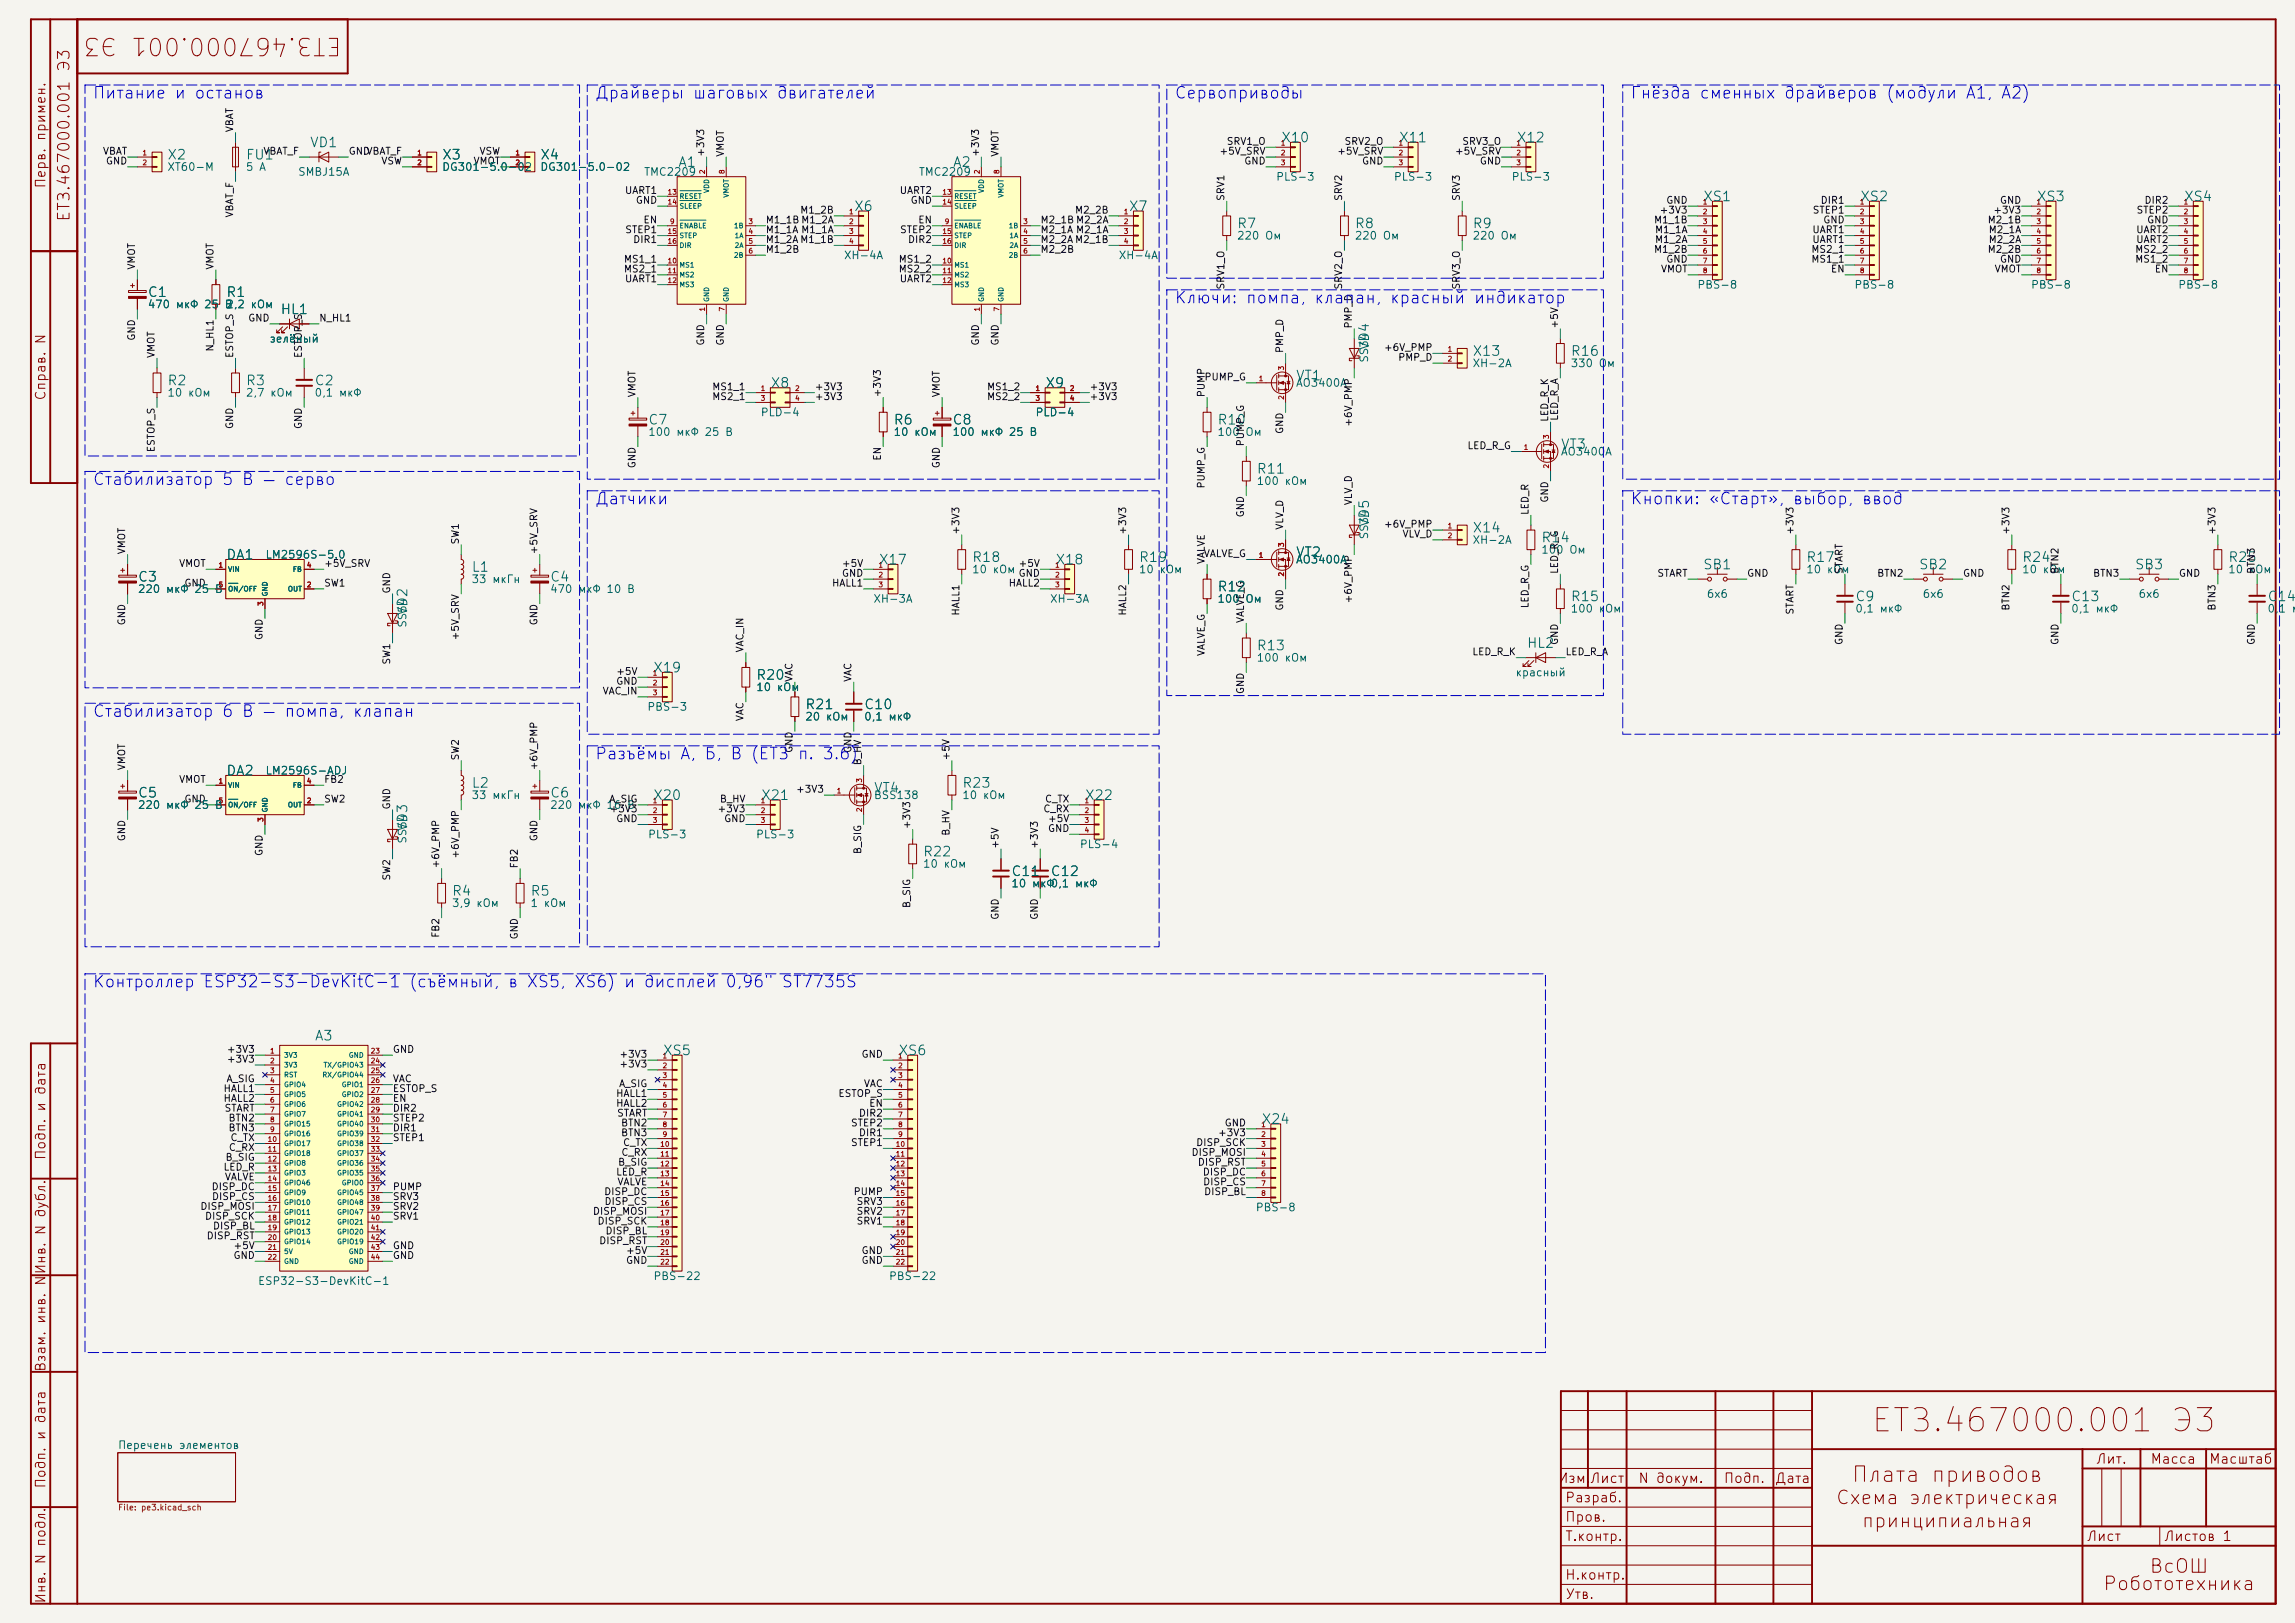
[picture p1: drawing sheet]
<svg xmlns="http://www.w3.org/2000/svg" width="594mm" height="420mm" viewBox="0 0 594 420" stroke-linecap="round" stroke-linejoin="round" font-family="sans-serif">
<defs><g id="words">
<text font-size="6" fill="#840000" x="483.8" y="372.1">ЕТЗ.467000.001 Э3</text>
<text font-size="4.5" fill="#840000" x="88.9" y="8.6" transform="rotate(-180 88.9 8.6)">ЕТЗ.467000.001 Э3</text>
<text font-size="4" fill="#840000" x="478.9" y="384.5">Плата приводов</text>
<g font-size="3.5" fill="#840000">
<text x="474.9" y="390.2">Схема электрическая</text>
<text x="481.6" y="396.2">принципиальная</text>
<text x="556.1" y="407.9">ВсОШ</text>
<text x="544.1" y="412.4">Робототехника</text>
</g>
<g font-size="3" fill="#0000c2">
<text x="23.8" y="26.3">Питание и останов</text>
<text x="153.8" y="26.3">Драйверы шаговых двигателей</text>
<text x="303.8" y="26.3">Сервоприводы</text>
<text x="421.8" y="26.3">Гнёзда сменных драйверов (модули A1, A2)</text>
<text x="303.8" y="79.3">Ключи: помпа, клапан, красный индикатор</text>
<text x="23.8" y="126.3">Стабилизатор 5 В — серво</text>
<text x="153.8" y="131.3">Датчики</text>
<text x="421.8" y="131.3">Кнопки: «Старт», выбор, ввод</text>
<text x="23.8" y="186.3">Стабилизатор 6 В — помпа, клапан</text>
<text x="153.8" y="197.3">Разъёмы А, Б, В (ЕТЗ п. 3.6)</text>
<text x="23.8" y="256.3">Контроллер ESP32-S3-DevKitC-1 (съёмный, в XS5, XS6) и дисплей 0,96&quot; ST7735S</text>
</g>
<text font-size="3" fill="#840000" x="18.8" y="57.6" transform="rotate(-90 18.8 57.6)">ЕТЗ.467000.001 Э3</text>
<g font-size="2.5" fill="#006464">
<text x="43.1" y="41.9">X2</text>
<text x="63.5" y="41.9">FU1</text>
<text x="80.1" y="38.7">VD1</text>
<text x="114.3" y="41.9">X3</text>
<text x="139.7" y="41.9">X4</text>
<text x="331.5" y="37.5">X10</text>
<text x="361.9" y="37.5">X11</text>
<text x="392.4" y="37.5">X12</text>
<text x="175.3" y="43.8">A1</text>
<text x="246.5" y="43.8">A2</text>
<text x="440.7" y="52.7">XS1</text>
<text x="481.3" y="52.7">XS2</text>
<text x="527" y="52.7">XS3</text>
<text x="565.1" y="52.7">XS4</text>
<text x="220.9" y="55.2">X6</text>
<text x="292" y="55.2">X7</text>
<text x="320" y="59.7">R7</text>
<text x="350.5" y="59.7">R8</text>
<text x="381" y="59.7">R9</text>
<text x="38.1" y="77.5">C1</text>
<text x="58.4" y="77.5">R1</text>
<text x="72.4" y="81.9">HL1</text>
<text x="355" y="90.8" transform="rotate(-90 355 90.8)">VD4</text>
<text x="381" y="92.7">X13</text>
<text x="406.4" y="92.7">R16</text>
<text x="43.1" y="100.3">R2</text>
<text x="63.5" y="100.3">R3</text>
<text x="81.2" y="100.3">C2</text>
<text x="199.3" y="101">X8</text>
<text x="270.4" y="101">X9</text>
<text x="335.2" y="99.1">VT1</text>
<text x="167.6" y="110.5">C7</text>
<text x="231.1" y="110.5">R6</text>
<text x="246.3" y="110.5">C8</text>
<text x="314.9" y="110.5">R10</text>
<text x="403.8" y="116.8">VT3</text>
<text x="325.1" y="123.2">R11</text>
<text x="355" y="136.6" transform="rotate(-90 355 136.6)">VD5</text>
<text x="381" y="138.4">X14</text>
<text x="398.7" y="141">R14</text>
<text x="58.4" y="145.4">DA1</text>
<text x="121.9" y="148.6">L1</text>
<text x="227.3" y="146.7">X17</text>
<text x="251.4" y="146">R18</text>
<text x="273" y="146.7">X18</text>
<text x="294.6" y="146">R19</text>
<text x="335.2" y="144.8">VT2</text>
<text x="440.6" y="148">SB1</text>
<text x="467.3" y="146">R17</text>
<text x="496.5" y="148">SB2</text>
<text x="523.2" y="146">R24</text>
<text x="552.4" y="148">SB3</text>
<text x="576.5" y="146">R25</text>
<text x="35.5" y="151.1">C3</text>
<text x="142.2" y="151.1">C4</text>
<text x="314.9" y="153.7">R12</text>
<text x="106" y="159.4" transform="rotate(-90 106 159.4)">VD2</text>
<text x="406.4" y="156.2">R15</text>
<text x="480" y="156.2">C9</text>
<text x="535.9" y="156.2">C13</text>
<text x="586.7" y="156.2">C14</text>
<text x="325.1" y="168.9">R13</text>
<text x="395" y="168.3">HL2</text>
<text x="168.9" y="174.6">X19</text>
<text x="195.5" y="176.5">R20</text>
<text x="208.2" y="184.1">R21</text>
<text x="223.5" y="184.1">C10</text>
<text x="58.4" y="201.3">DA2</text>
<text x="35.5" y="207">C5</text>
<text x="121.9" y="204.5">L2</text>
<text x="142.2" y="207">C6</text>
<text x="168.9" y="207.6">X20</text>
<text x="196.8" y="207.6">X21</text>
<text x="226" y="205.7">VT4</text>
<text x="248.9" y="204.5">R23</text>
<text x="280.7" y="207.6">X22</text>
<text x="106" y="215.3" transform="rotate(-90 106 215.3)">VD3</text>
<text x="238.7" y="222.2">R22</text>
<text x="261.6" y="227.3">C11</text>
<text x="271.7" y="227.3">C12</text>
<text x="116.8" y="232.4">R4</text>
<text x="137.1" y="232.4">R5</text>
<text x="81.3" y="269.9">A3</text>
<text x="171.4" y="273.7">XS5</text>
<text x="232.4" y="273.7">XS6</text>
<text x="326.4" y="291.5">X24</text>
</g>
<g font-size="2.5" fill="#840000">
<text x="12.4" y="48.9" transform="rotate(-90 12.4 48.9)">Перв. примен.</text>
<text x="12.4" y="103.8" transform="rotate(-90 12.4 103.8)">Справ. N</text>
<text x="12.4" y="300.4" transform="rotate(-90 12.4 300.4)">Подп. и дата</text>
<text x="12.4" y="330" transform="rotate(-90 12.4 330)">Инв. N дубл.</text>
<text x="12.4" y="355.2" transform="rotate(-90 12.4 355.2)">Взам. инв. N</text>
<text x="542.3" y="379.4">Лит.</text>
<text x="556.4" y="379.4">Масса</text>
<text x="571.6" y="379.4">Масштаб</text>
<text x="12.4" y="385.4" transform="rotate(-90 12.4 385.4)">Подп. и дата</text>
<text x="403.1" y="384.4">Изм.Лист</text>
<text x="404.9" y="389.4">Разраб.</text>
<text x="423.9" y="384.4">N докум.</text>
<text x="446" y="384.4">Подп.</text>
<text x="459.2" y="384.4">Дата</text>
<text x="404.9" y="394.4">Пров.</text>
<text x="404.9" y="399.4">Т.контр.</text>
<text x="539.9" y="399.4">Лист</text>
<text x="559.9" y="399.4">Листов 1</text>
<text x="404.9" y="409.4">Н.контр.</text>
<text x="12.4" y="415.1" transform="rotate(-90 12.4 415.1)">Инв. N подл.</text>
<text x="404.9" y="414.4">Утв.</text>
</g>
<g font-size="2" fill="#006464">
<text x="43.2" y="44.7">XT60-M</text>
<text x="63.5" y="44.7">5 А</text>
<text x="77" y="46">SMBJ15A</text>
<text x="114.3" y="44.7">DG301-5.0-02</text>
<text x="139.7" y="44.7">DG301-5.0-02</text>
<text x="166.5" y="46">TMC2209</text>
<text x="237.7" y="46">TMC2209</text>
<text x="330.1" y="47.2">PLS-3</text>
<text x="360.6" y="47.2">PLS-3</text>
<text x="391.1" y="47.2">PLS-3</text>
<text x="320" y="62.5">220 Ом</text>
<text x="350.5" y="62.5">220 Ом</text>
<text x="381" y="62.5">220 Ом</text>
<text x="218.3" y="67.6">XH-4A</text>
<text x="289.4" y="67.6">XH-4A</text>
<text x="439.2" y="75.2">PBS-8</text>
<text x="479.8" y="75.2">PBS-8</text>
<text x="525.5" y="75.2">PBS-8</text>
<text x="563.6" y="75.2">PBS-8</text>
<text x="38.1" y="80.3">470 мкФ 25 В</text>
<text x="58.4" y="80.3">2,2 кОм</text>
<text x="69.7" y="89.2">зелёный</text>
<text x="354.6" y="94" transform="rotate(-90 354.6 94)">SS34</text>
<text x="381" y="95.5">XH-2A</text>
<text x="406.4" y="95.5">330 Ом</text>
<text x="335.3" y="100.6">AO3400A</text>
<text x="43.2" y="103.1">10 кОм</text>
<text x="63.5" y="103.1">2,7 кОм</text>
<text x="81.3" y="103.1">0,1 мкФ</text>
<text x="167.6" y="113.3">100 мкФ 25 В</text>
<text x="196.7" y="108.2">PLD-4</text>
<text x="231.1" y="113.3">10 кОм</text>
<text x="246.4" y="113.3">100 мкФ 25 В</text>
<text x="267.8" y="108.2">PLD-4</text>
<text x="314.9" y="113.3">100 Ом</text>
<text x="403.8" y="118.4">AO3400A</text>
<text x="325.1" y="126">100 кОм</text>
<text x="354.6" y="139.7" transform="rotate(-90 354.6 139.7)">SS34</text>
<text x="381" y="141.2">XH-2A</text>
<text x="398.8" y="143.8">100 Ом</text>
<text x="68.6" y="145">LM2596S-5.0</text>
<text x="251.4" y="148.8">10 кОм</text>
<text x="294.6" y="148.8">10 кОм</text>
<text x="335.3" y="146.3">AO3400A</text>
<text x="467.3" y="148.8">10 кОм</text>
<text x="523.2" y="148.8">10 кОм</text>
<text x="576.6" y="148.8">10 кОм</text>
<text x="35.5" y="153.9">220 мкФ 25 В</text>
<text x="121.9" y="151.4">33 мкГн</text>
<text x="142.2" y="153.9">470 мкФ 10 В</text>
<text x="441.6" y="155.2">6x6</text>
<text x="497.5" y="155.2">6x6</text>
<text x="553.3" y="155.2">6x6</text>
<text x="225.9" y="156.5">XH-3A</text>
<text x="271.6" y="156.5">XH-3A</text>
<text x="314.9" y="156.5">100 Ом</text>
<text x="406.4" y="159">100 кОм</text>
<text x="480" y="159">0,1 мкФ</text>
<text x="535.9" y="159">0,1 мкФ</text>
<text x="586.7" y="159">0,1 м</text>
<text x="105.7" y="162.6" transform="rotate(-90 105.7 162.6)">SS54</text>
<text x="325.1" y="171.7">100 кОм</text>
<text x="195.6" y="179.3">10 кОм</text>
<text x="392.1" y="175.5">красный</text>
<text x="167.4" y="184.4">PBS-3</text>
<text x="208.3" y="186.9">20 кОм</text>
<text x="223.5" y="186.9">0,1 мкФ</text>
<text x="68.6" y="200.9">LM2596S-ADJ</text>
<text x="35.5" y="209.8">220 мкФ 25 В</text>
<text x="121.9" y="207.3">33 мкГн</text>
<text x="142.2" y="209.8">220 мкФ 16 В</text>
<text x="226" y="207.3">BSS138</text>
<text x="248.9" y="207.3">10 кОм</text>
<text x="105.7" y="218.5" transform="rotate(-90 105.7 218.5)">SS54</text>
<text x="167.6" y="217.4">PLS-3</text>
<text x="195.5" y="217.4">PLS-3</text>
<text x="279.3" y="220">PLS-4</text>
<text x="238.7" y="225">10 кОм</text>
<text x="261.6" y="230.1">10 мкФ</text>
<text x="271.8" y="230.1">0,1 мкФ</text>
<text x="116.8" y="235.2">3,9 кОм</text>
<text x="137.1" y="235.2">1 кОм</text>
<text x="324.9" y="313.9">PBS-8</text>
<text x="66.6" y="333">ESP32-S3-DevKitC-1</text>
<text x="169" y="331.7">PBS-22</text>
<text x="229.9" y="331.7">PBS-22</text>
<text x="30.4" y="375.5">Перечень элементов</text>
</g>
<g font-size="1.8" fill="#0f0f0f">
<text x="60.8" y="34.4" transform="rotate(-90 60.8 34.4)">VBAT</text>
<text x="26.5" y="40.5">VBAT</text>
<text x="68" y="40.5">VBAT_F</text>
<text x="90.1" y="40.5">GND</text>
<text x="94.7" y="40.5">VBAT_F</text>
<text x="123.9" y="40.5">VSW</text>
<text x="182.7" y="40.7" transform="rotate(-90 182.7 40.7)">+3V3</text>
<text x="187.8" y="40.7" transform="rotate(-90 187.8 40.7)">VMOT</text>
<text x="253.8" y="40.7" transform="rotate(-90 253.8 40.7)">+3V3</text>
<text x="258.9" y="40.7" transform="rotate(-90 258.9 40.7)">VMOT</text>
<text x="315.5" y="40.5">+5V_SRV</text>
<text x="317.4" y="37.9">SRV1_O</text>
<text x="345.9" y="40.5">+5V_SRV</text>
<text x="347.8" y="37.9">SRV2_O</text>
<text x="376.4" y="40.5">+5V_SRV</text>
<text x="378.3" y="37.9">SRV3_O</text>
<text x="27.3" y="43">GND</text>
<text x="98.5" y="43">VSW</text>
<text x="122.4" y="43">VMOT</text>
<text x="321.9" y="43">GND</text>
<text x="352.4" y="43">GND</text>
<text x="382.9" y="43">GND</text>
<text x="161.6" y="50.6">UART1</text>
<text x="164.4" y="53.2">GND</text>
<text x="232.7" y="50.6">UART2</text>
<text x="235.5" y="53.2">GND</text>
<text x="317.3" y="52.1" transform="rotate(-90 317.3 52.1)">SRV1</text>
<text x="347.8" y="52.1" transform="rotate(-90 347.8 52.1)">SRV2</text>
<text x="378.3" y="52.1" transform="rotate(-90 378.3 52.1)">SRV3</text>
<text x="431.1" y="53.2">GND</text>
<text x="471.1" y="53.2">DIR1</text>
<text x="517.5" y="53.2">GND</text>
<text x="554.9" y="53.2">DIR2</text>
<text x="60.8" y="56.4" transform="rotate(-90 60.8 56.4)">VBAT_F</text>
<text x="166.4" y="58.2">EN</text>
<text x="198" y="58.2">M1_1BM1_2A</text>
<text x="207" y="55.7">M1_2B</text>
<text x="237.5" y="58.2">EN</text>
<text x="269.2" y="58.2">M2_1BM2_2A</text>
<text x="278.1" y="55.7">M2_2B</text>
<text x="427.9" y="58.2">M1_1B</text>
<text x="429.4" y="55.7">+3V3</text>
<text x="469" y="55.7">STEP1</text>
<text x="471.8" y="58.2">GND</text>
<text x="514.3" y="58.2">M2_1B</text>
<text x="515.8" y="55.7">+3V3</text>
<text x="552.8" y="55.7">STEP2</text>
<text x="555.6" y="58.2">GND</text>
<text x="161.7" y="60.8">STEP1</text>
<text x="163.7" y="63.3">DIR1</text>
<text x="198" y="65.9">M1_2B</text>
<text x="198" y="63.3">M1_2AM1_1B</text>
<text x="198" y="60.8">M1_1A M1_1A</text>
<text x="232.8" y="60.8">STEP2</text>
<text x="234.8" y="63.3">DIR2</text>
<text x="269.2" y="65.9">M2_2B</text>
<text x="269.2" y="63.3">M2_2AM2_1B</text>
<text x="269.2" y="60.8">M2_1A M2_1A</text>
<text x="427.9" y="65.9">M1_2B</text>
<text x="428.2" y="60.8">M1_1A</text>
<text x="428.2" y="63.3">M1_2A</text>
<text x="468.7" y="65.9">MS2_1</text>
<text x="468.9" y="60.8">UART1</text>
<text x="468.9" y="63.3">UART1</text>
<text x="514.3" y="65.9">M2_2B</text>
<text x="514.6" y="60.8">M2_1A</text>
<text x="514.6" y="63.3">M2_2A</text>
<text x="552.5" y="65.9">MS2_2</text>
<text x="552.7" y="63.3">UART2</text>
<text x="552.7" y="60.8">UART2</text>
<text x="35.4" y="69.9" transform="rotate(-90 35.4 69.9)">VMOT</text>
<text x="55.7" y="69.9" transform="rotate(-90 55.7 69.9)">VMOT</text>
<text x="161.3" y="70.9">MS2_1</text>
<text x="161.3" y="68.4">MS1_1</text>
<text x="232.4" y="70.9">MS2_2</text>
<text x="232.4" y="68.4">MS1_2</text>
<text x="429.7" y="70.9">VMOT</text>
<text x="431.1" y="68.4">GND</text>
<text x="468.7" y="68.4">MS1_1</text>
<text x="473.7" y="70.9">EN</text>
<text x="516.1" y="70.9">VMOT</text>
<text x="517.5" y="68.4">GND</text>
<text x="552.5" y="68.4">MS1_2</text>
<text x="557.5" y="70.9">EN</text>
<text x="161.6" y="73.5">UART1</text>
<text x="232.7" y="73.5">UART2</text>
<text x="317.3" y="75.1" transform="rotate(-90 317.3 75.1)">SRV1_O</text>
<text x="347.8" y="75.1" transform="rotate(-90 347.8 75.1)">SRV2_O</text>
<text x="378.3" y="75.1" transform="rotate(-90 378.3 75.1)">SRV3_O</text>
<text x="64.1" y="83.6">GND</text>
<text x="82.5" y="83.6">N_HL1</text>
<text x="35.4" y="88.3" transform="rotate(-90 35.4 88.3)">GND</text>
<text x="182.7" y="89.6" transform="rotate(-90 182.7 89.6)">GND</text>
<text x="187.8" y="89.6" transform="rotate(-90 187.8 89.6)">GND</text>
<text x="253.8" y="89.6" transform="rotate(-90 253.8 89.6)">GND</text>
<text x="258.9" y="89.6" transform="rotate(-90 258.9 89.6)">GND</text>
<text x="350.3" y="85.2" transform="rotate(-90 350.3 85.2)">PMP_D</text>
<text x="403.7" y="85.2" transform="rotate(-90 403.7 85.2)">+5V</text>
<text x="40.5" y="92.8" transform="rotate(-90 40.5 92.8)">VMOT</text>
<text x="55.7" y="91.1" transform="rotate(-90 55.7 91.1)">N_HL1</text>
<text x="60.8" y="92.8" transform="rotate(-90 60.8 92.8)">ESTOP_S</text>
<text x="78.6" y="92.8" transform="rotate(-90 78.6 92.8)">ESTOP_S</text>
<text x="332.6" y="91.5" transform="rotate(-90 332.6 91.5)">PMP_D</text>
<text x="358" y="91.3">+6V_PMP</text>
<text x="361.7" y="93.8">PMP_D</text>
<text x="184.2" y="101.4">MS1_1</text>
<text x="210.7" y="101.4">+3V3</text>
<text x="255.3" y="101.4">MS1_2</text>
<text x="281.9" y="101.4">+3V3</text>
<text x="311.6" y="98.9">PUMP_G</text>
<text x="164.9" y="102.9" transform="rotate(-90 164.9 102.9)">VMOT</text>
<text x="184.2" y="104">MS2_1</text>
<text x="210.7" y="104">+3V3</text>
<text x="228.4" y="102.9" transform="rotate(-90 228.4 102.9)">+3V3</text>
<text x="243.7" y="102.9" transform="rotate(-90 243.7 102.9)">VMOT</text>
<text x="255.3" y="104">MS2_2</text>
<text x="281.9" y="104">+3V3</text>
<text x="312.2" y="102.9" transform="rotate(-90 312.2 102.9)">PUMP</text>
<text x="60.8" y="111.2" transform="rotate(-90 60.8 111.2)">GND</text>
<text x="78.6" y="111.2" transform="rotate(-90 78.6 111.2)">GND</text>
<text x="332.6" y="112.4" transform="rotate(-90 332.6 112.4)">GND</text>
<text x="350.3" y="110.6" transform="rotate(-90 350.3 110.6)">+6V_PMP</text>
<text x="401.1" y="109.3" transform="rotate(-90 401.1 109.3)">LED_R_K</text>
<text x="403.7" y="109" transform="rotate(-90 403.7 109)">LED_R_A</text>
<text x="40.5" y="117.2" transform="rotate(-90 40.5 117.2)">ESTOP_S</text>
<text x="228.4" y="119.4" transform="rotate(-90 228.4 119.4)">EN</text>
<text x="322.4" y="115.6" transform="rotate(-90 322.4 115.6)">PUMP_G</text>
<text x="379.7" y="116.7">LED_R_G</text>
<text x="164.9" y="121.3" transform="rotate(-90 164.9 121.3)">GND</text>
<text x="243.7" y="121.3" transform="rotate(-90 243.7 121.3)">GND</text>
<text x="312.2" y="126.6" transform="rotate(-90 312.2 126.6)">PUMP_G</text>
<text x="350.3" y="130.9" transform="rotate(-90 350.3 130.9)">VLV_D</text>
<text x="401.1" y="130.2" transform="rotate(-90 401.1 130.2)">GND</text>
<text x="322.4" y="134" transform="rotate(-90 322.4 134)">GND</text>
<text x="332.6" y="137.2" transform="rotate(-90 332.6 137.2)">VLV_D</text>
<text x="358" y="137">+6V_PMP</text>
<text x="396.1" y="133.4" transform="rotate(-90 396.1 133.4)">LED_R</text>
<text x="32.8" y="143.6" transform="rotate(-90 32.8 143.6)">VMOT</text>
<text x="119.2" y="141" transform="rotate(-90 119.2 141)">SW1</text>
<text x="139.5" y="143.6" transform="rotate(-90 139.5 143.6)">+5V_SRV</text>
<text x="248.7" y="138.5" transform="rotate(-90 248.7 138.5)">+3V3</text>
<text x="291.9" y="138.5" transform="rotate(-90 291.9 138.5)">+3V3</text>
<text x="362.8" y="139.5">VLV_D</text>
<text x="464.6" y="138.5" transform="rotate(-90 464.6 138.5)">+3V3</text>
<text x="520.5" y="138.5" transform="rotate(-90 520.5 138.5)">+3V3</text>
<text x="573.9" y="138.5" transform="rotate(-90 573.9 138.5)">+3V3</text>
<text x="46.2" y="147.1">VMOT</text>
<text x="83.7" y="147.1">+5V_SRV</text>
<text x="217.8" y="147.1">+5V</text>
<text x="217.8" y="149.7">GND</text>
<text x="263.5" y="147.1">+5V</text>
<text x="263.5" y="149.7">GND</text>
<text x="311.4" y="144.6">VALVE_G</text>
<text x="312.2" y="146.1" transform="rotate(-90 312.2 146.1)">VALVE</text>
<text x="403.7" y="148.7" transform="rotate(-90 403.7 148.7)">LED_R_G</text>
<text x="428.8" y="149.7">START</text>
<text x="452" y="149.7">GND</text>
<text x="477.3" y="148.7" transform="rotate(-90 477.3 148.7)">START</text>
<text x="485.7" y="149.7">BTN2</text>
<text x="507.9" y="149.7">GND</text>
<text x="533.2" y="148.7" transform="rotate(-90 533.2 148.7)">BTN2</text>
<text x="541.6" y="149.7">BTN3</text>
<text x="563.8" y="149.7">GND</text>
<text x="584" y="148.7" transform="rotate(-90 584 148.7)">BTN3</text>
<text x="47.6" y="152.2">GND</text>
<text x="83.7" y="152.2">SW1</text>
<text x="101.4" y="153.7" transform="rotate(-90 101.4 153.7)">GND</text>
<text x="215.2" y="152.2">HALL1</text>
<text x="260.9" y="152.2">HALL2</text>
<text x="32.8" y="162" transform="rotate(-90 32.8 162)">GND</text>
<text x="139.5" y="162" transform="rotate(-90 139.5 162)">GND</text>
<text x="248.7" y="159.5" transform="rotate(-90 248.7 159.5)">HALL1</text>
<text x="291.9" y="159.5" transform="rotate(-90 291.9 159.5)">HALL2</text>
<text x="322.4" y="161.4" transform="rotate(-90 322.4 161.4)">VALVE_G</text>
<text x="332.6" y="158.2" transform="rotate(-90 332.6 158.2)">GND</text>
<text x="350.3" y="156.3" transform="rotate(-90 350.3 156.3)">+6V_PMP</text>
<text x="396.1" y="157.6" transform="rotate(-90 396.1 157.6)">LED_R_G</text>
<text x="464.6" y="159.2" transform="rotate(-90 464.6 159.2)">START</text>
<text x="520.5" y="158.2" transform="rotate(-90 520.5 158.2)">BTN2</text>
<text x="573.9" y="158.2" transform="rotate(-90 573.9 158.2)">BTN3</text>
<text x="68.4" y="165.8" transform="rotate(-90 68.4 165.8)">GND</text>
<text x="119.2" y="165.9" transform="rotate(-90 119.2 165.9)">+5V_SRV</text>
<text x="403.7" y="167.1" transform="rotate(-90 403.7 167.1)">GND</text>
<text x="477.3" y="167.1" transform="rotate(-90 477.3 167.1)">GND</text>
<text x="533.2" y="167.1" transform="rotate(-90 533.2 167.1)">GND</text>
<text x="584" y="167.1" transform="rotate(-90 584 167.1)">GND</text>
<text x="101.4" y="172.1" transform="rotate(-90 101.4 172.1)">SW1</text>
<text x="192.9" y="169" transform="rotate(-90 192.9 169)">VAC_IN</text>
<text x="312.2" y="169.9" transform="rotate(-90 312.2 169.9)">VALVE_G</text>
<text x="380.9" y="170">LED_R_K</text>
<text x="405.1" y="170">LED_R_A</text>
<text x="159.3" y="175.1">+5V</text>
<text x="159.3" y="177.6">GND</text>
<text x="205.6" y="176.6" transform="rotate(-90 205.6 176.6)">VAC</text>
<text x="220.8" y="176.6" transform="rotate(-90 220.8 176.6)">VAC</text>
<text x="322.4" y="179.8" transform="rotate(-90 322.4 179.8)">GND</text>
<text x="155.8" y="180.2">VAC_IN</text>
<text x="192.9" y="186.8" transform="rotate(-90 192.9 186.8)">VAC</text>
<text x="119.2" y="196.9" transform="rotate(-90 119.2 196.9)">SW2</text>
<text x="205.6" y="195" transform="rotate(-90 205.6 195)">GND</text>
<text x="220.8" y="195" transform="rotate(-90 220.8 195)">GND</text>
<text x="246.2" y="196.9" transform="rotate(-90 246.2 196.9)">+5V</text>
<text x="32.8" y="199.5" transform="rotate(-90 32.8 199.5)">VMOT</text>
<text x="46.2" y="203">VMOT</text>
<text x="83.7" y="203">FB2</text>
<text x="139.5" y="199.5" transform="rotate(-90 139.5 199.5)">+6V_PMP</text>
<text x="223.3" y="198.2" transform="rotate(-90 223.3 198.2)">B_HV</text>
<text x="47.6" y="208.1">GND</text>
<text x="83.7" y="208.1">SW2</text>
<text x="101.4" y="209.6" transform="rotate(-90 101.4 209.6)">GND</text>
<text x="157.5" y="208.1">A_SIG</text>
<text x="186.2" y="208.1">B_HV</text>
<text x="205.9" y="205.6">+3V3</text>
<text x="270.3" y="208.1">C_TX</text>
<text x="157.6" y="210.6">+3V3</text>
<text x="159.3" y="213.2">GND</text>
<text x="185.6" y="210.6">+3V3</text>
<text x="187.3" y="213.2">GND</text>
<text x="236" y="214.7" transform="rotate(-90 236 214.7)">+3V3</text>
<text x="269.9" y="210.6">C_RX</text>
<text x="271.1" y="213.2">+5V</text>
<text x="271.1" y="215.7">GND</text>
<text x="32.8" y="217.9" transform="rotate(-90 32.8 217.9)">GND</text>
<text x="68.4" y="221.7" transform="rotate(-90 68.4 221.7)">GND</text>
<text x="139.5" y="217.9" transform="rotate(-90 139.5 217.9)">GND</text>
<text x="223.3" y="221.2" transform="rotate(-90 223.3 221.2)">B_SIG</text>
<text x="246.2" y="216.4" transform="rotate(-90 246.2 216.4)">B_HV</text>
<text x="258.9" y="219.8" transform="rotate(-90 258.9 219.8)">+5V</text>
<text x="269.1" y="219.8" transform="rotate(-90 269.1 219.8)">+3V3</text>
<text x="114.1" y="224.9" transform="rotate(-90 114.1 224.9)">+6V_PMP</text>
<text x="119.2" y="222.3" transform="rotate(-90 119.2 222.3)">+6V_PMP</text>
<text x="134.4" y="224.9" transform="rotate(-90 134.4 224.9)">FB2</text>
<text x="101.4" y="228" transform="rotate(-90 101.4 228)">SW2</text>
<text x="236" y="235.2" transform="rotate(-90 236 235.2)">B_SIG</text>
<text x="258.9" y="238.2" transform="rotate(-90 258.9 238.2)">GND</text>
<text x="269.1" y="238.2" transform="rotate(-90 269.1 238.2)">GND</text>
<text x="114.1" y="242.8" transform="rotate(-90 114.1 242.8)">FB2</text>
<text x="134.4" y="243.3" transform="rotate(-90 134.4 243.3)">GND</text>
<text x="58.6" y="272.9">+3V3</text>
<text x="58.6" y="275.4">+3V3</text>
<text x="101.5" y="272.9">GND</text>
<text x="160.2" y="274.1">+3V3</text>
<text x="222.8" y="274.1">GND</text>
<text x="58.5" y="280.5">A_SIG</text>
<text x="101.5" y="280.5">VAC</text>
<text x="160.1" y="281.8">A_SIG</text>
<text x="160.2" y="276.7">+3V3</text>
<text x="223.4" y="281.8">VAC</text>
<text x="57.7" y="283">HALL1</text>
<text x="57.7" y="285.6">HALL2</text>
<text x="101.5" y="285.6">EN</text>
<text x="101.5" y="283">ESTOP_S</text>
<text x="159.3" y="286.8">HALL2</text>
<text x="159.3" y="284.3">HALL1</text>
<text x="216.8" y="284.3">ESTOP_S</text>
<text x="224.8" y="286.8">EN</text>
<text x="58" y="288.1">START</text>
<text x="59" y="290.7">BTN2</text>
<text x="59" y="293.2">BTN3</text>
<text x="101.5" y="293.2">DIR1</text>
<text x="101.5" y="290.7">STEP2</text>
<text x="101.5" y="288.1">DIR2</text>
<text x="159.6" y="289.4">START</text>
<text x="160.6" y="291.9">BTN2</text>
<text x="220.1" y="291.9">STEP2</text>
<text x="222.1" y="289.4">DIR2</text>
<text x="316.8" y="291.9">GND</text>
<text x="59.1" y="298.3">C_RX</text>
<text x="59.5" y="295.7">C_TX</text>
<text x="101.5" y="295.7">STEP1</text>
<text x="160.6" y="294.5">BTN3</text>
<text x="160.7" y="299.5">C_RX</text>
<text x="161.1" y="297">C_TX</text>
<text x="220.1" y="297">STEP1</text>
<text x="222.1" y="294.5">DIR1</text>
<text x="308.2" y="299.5">DISP_MOSI</text>
<text x="309.4" y="297">DISP_SCK</text>
<text x="315.1" y="294.5">+3V3</text>
<text x="57.7" y="303.4">LED_R</text>
<text x="58" y="305.9">VALVE</text>
<text x="58.2" y="300.8">B_SIG</text>
<text x="159.3" y="304.6">LED_R</text>
<text x="159.8" y="302.1">B_SIG</text>
<text x="309.9" y="302.1">DISP_RST</text>
<text x="311.2" y="304.6">DISP_DC</text>
<text x="54.6" y="308.4">DISP_DC</text>
<text x="54.7" y="311">DISP_CS</text>
<text x="101.5" y="311">SRV3</text>
<text x="101.5" y="308.4">PUMP</text>
<text x="156.2" y="309.7">DISP_DC</text>
<text x="159.6" y="307.2">VALVE</text>
<text x="220.8" y="309.7">PUMP</text>
<text x="311.2" y="307.2">DISP_CS</text>
<text x="311.5" y="309.7">DISP_BL</text>
<text x="51.7" y="313.5">DISP_MOSI</text>
<text x="52.9" y="316.1">DISP_SCK</text>
<text x="101.5" y="313.5">SRV2</text>
<text x="101.5" y="316.1">SRV1</text>
<text x="153.3" y="314.8">DISP_MOSI</text>
<text x="154.5" y="317.3">DISP_SCK</text>
<text x="156.3" y="312.2">DISP_CS</text>
<text x="221.5" y="312.2">SRV3</text>
<text x="221.5" y="314.8">SRV2</text>
<text x="221.5" y="317.3">SRV1</text>
<text x="53.3" y="321.1">DISP_RST</text>
<text x="55" y="318.6">DISP_BL</text>
<text x="60.3" y="323.7">+5V</text>
<text x="101.5" y="323.7">GND</text>
<text x="154.9" y="322.4">DISP_RST</text>
<text x="156.6" y="319.9">DISP_BL</text>
<text x="60.3" y="326.2">GND</text>
<text x="101.5" y="326.2">GND</text>
<text x="161.9" y="324.9">+5V</text>
<text x="161.9" y="327.5">GND</text>
<text x="222.8" y="324.9">GND</text>
<text x="222.8" y="327.5">GND</text>
</g>
<text font-size="1.5" fill="#725600" x="30.4" y="391.2">File: pe3.kicad_sch</text>
<g font-size="1.3" fill="#a90000">
<text x="36.7" y="40.5">1</text>
<text x="107.9" y="40.5">1</text>
<text x="133.3" y="40.5">1</text>
<text x="331.4" y="38">1</text>
<text x="331.4" y="40.5">2</text>
<text x="361.9" y="38">1</text>
<text x="361.9" y="40.5">2</text>
<text x="392.3" y="38">1</text>
<text x="392.3" y="40.5">2</text>
<text x="36.7" y="43">2</text>
<text x="107.9" y="43">2</text>
<text x="133.3" y="43">2</text>
<text x="182.7" y="45.2" transform="rotate(-90 182.7 45.2)">2</text>
<text x="187.8" y="45.2" transform="rotate(-90 187.8 45.2)">8</text>
<text x="253.9" y="45.2" transform="rotate(-90 253.9 45.2)">2</text>
<text x="258.9" y="45.2" transform="rotate(-90 258.9 45.2)">8</text>
<text x="331.4" y="43">3</text>
<text x="361.9" y="43">3</text>
<text x="392.3" y="43">3</text>
<text x="172.7" y="50.7">13</text>
<text x="172.7" y="53.2">14</text>
<text x="243.8" y="50.7">13</text>
<text x="243.8" y="53.2">14</text>
<text x="440.6" y="53.2">1</text>
<text x="481.2" y="53.2">1</text>
<text x="527" y="53.2">1</text>
<text x="565.1" y="53.2">1</text>
<text x="173.3" y="58.3">9</text>
<text x="193.6" y="58.3">3</text>
<text x="219.6" y="55.7">1</text>
<text x="219.6" y="58.3">2</text>
<text x="244.4" y="58.3">9</text>
<text x="264.7" y="58.3">3</text>
<text x="290.7" y="55.7">1</text>
<text x="290.7" y="58.3">2</text>
<text x="440.6" y="55.7">2</text>
<text x="440.6" y="58.3">3</text>
<text x="481.2" y="55.7">2</text>
<text x="481.2" y="58.3">3</text>
<text x="527" y="55.7">2</text>
<text x="527" y="58.3">3</text>
<text x="565.1" y="55.7">2</text>
<text x="565.1" y="58.3">3</text>
<text x="172.7" y="60.8">15</text>
<text x="172.7" y="63.4">16</text>
<text x="193.6" y="60.8">4</text>
<text x="193.6" y="63.4">5</text>
<text x="193.6" y="65.9">6</text>
<text x="219.6" y="60.8">3</text>
<text x="219.6" y="63.4">4</text>
<text x="243.8" y="60.8">15</text>
<text x="243.8" y="63.4">16</text>
<text x="264.7" y="60.8">4</text>
<text x="264.7" y="63.4">5</text>
<text x="264.7" y="65.9">6</text>
<text x="290.7" y="60.8">3</text>
<text x="290.7" y="63.4">4</text>
<text x="440.6" y="60.8">4</text>
<text x="440.6" y="63.4">5</text>
<text x="440.6" y="65.9">6</text>
<text x="481.2" y="60.8">4</text>
<text x="481.2" y="63.4">5</text>
<text x="481.2" y="65.9">6</text>
<text x="527" y="60.8">4</text>
<text x="527" y="63.4">5</text>
<text x="527" y="65.9">6</text>
<text x="565.1" y="60.8">4</text>
<text x="565.1" y="63.4">5</text>
<text x="565.1" y="65.9">6</text>
<text x="172.7" y="68.4">10</text>
<text x="172.7" y="71">11</text>
<text x="243.8" y="68.4">10</text>
<text x="243.8" y="71">11</text>
<text x="440.6" y="68.4">7</text>
<text x="440.6" y="71">8</text>
<text x="481.2" y="68.4">7</text>
<text x="481.2" y="71">8</text>
<text x="527" y="68.4">7</text>
<text x="527" y="71">8</text>
<text x="565.1" y="68.4">7</text>
<text x="565.1" y="71">8</text>
<text x="172.7" y="73.5">12</text>
<text x="243.8" y="73.5">12</text>
<text x="182.7" y="80.7" transform="rotate(-90 182.7 80.7)">1</text>
<text x="187.8" y="80.7" transform="rotate(-90 187.8 80.7)">7</text>
<text x="253.9" y="80.7" transform="rotate(-90 253.9 80.7)">1</text>
<text x="258.9" y="80.7" transform="rotate(-90 258.9 80.7)">7</text>
<text x="332.6" y="96" transform="rotate(-90 332.6 96)">3</text>
<text x="374.6" y="91.3">1</text>
<text x="374.6" y="93.8">2</text>
<text x="196.8" y="101.5">1</text>
<text x="205.6" y="101.5">2</text>
<text x="267.9" y="101.5">1</text>
<text x="276.8" y="101.5">2</text>
<text x="325.7" y="98.9">1</text>
<text x="196.8" y="104">3</text>
<text x="205.6" y="104">4</text>
<text x="267.9" y="104">3</text>
<text x="276.8" y="104">4</text>
<text x="332.6" y="103.6" transform="rotate(-90 332.6 103.6)">2</text>
<text x="401.2" y="113.8" transform="rotate(-90 401.2 113.8)">3</text>
<text x="394.2" y="116.7">1</text>
<text x="401.2" y="121.4" transform="rotate(-90 401.2 121.4)">2</text>
<text x="374.6" y="137">1</text>
<text x="332.6" y="141.7" transform="rotate(-90 332.6 141.7)">3</text>
<text x="374.6" y="139.6">2</text>
<text x="56.4" y="147.2">1</text>
<text x="79.3" y="147.2">4</text>
<text x="227.2" y="147.2">1</text>
<text x="227.2" y="149.7">2</text>
<text x="273" y="147.2">1</text>
<text x="273" y="149.7">2</text>
<text x="325.7" y="144.6">1</text>
<text x="332.6" y="149.3" transform="rotate(-90 332.6 149.3)">2</text>
<text x="56.4" y="152.3">5</text>
<text x="79.3" y="152.3">2</text>
<text x="227.2" y="152.3">3</text>
<text x="273" y="152.3">3</text>
<text x="68.4" y="156.9" transform="rotate(-90 68.4 156.9)">3</text>
<text x="168.8" y="175.1">1</text>
<text x="168.8" y="177.7">2</text>
<text x="168.8" y="180.2">3</text>
<text x="56.4" y="203.1">1</text>
<text x="79.3" y="203.1">4</text>
<text x="223.4" y="202.7" transform="rotate(-90 223.4 202.7)">3</text>
<text x="56.4" y="208.1">5</text>
<text x="79.3" y="208.1">2</text>
<text x="168.8" y="208.1">1</text>
<text x="196.8" y="208.1">1</text>
<text x="216.4" y="205.6">1</text>
<text x="280.6" y="208.1">1</text>
<text x="68.4" y="212.8" transform="rotate(-90 68.4 212.8)">3</text>
<text x="168.8" y="210.7">2</text>
<text x="168.8" y="213.2">3</text>
<text x="196.8" y="210.7">2</text>
<text x="196.8" y="213.2">3</text>
<text x="223.4" y="210.3" transform="rotate(-90 223.4 210.3)">2</text>
<text x="280.6" y="210.7">2</text>
<text x="280.6" y="213.2">3</text>
<text x="280.6" y="215.8">4</text>
<text x="69.8" y="272.9">1</text>
<text x="69.8" y="275.5">2</text>
<text x="95.8" y="272.9">23</text>
<text x="95.8" y="275.5">24</text>
<text x="171.4" y="274.2">1</text>
<text x="232.3" y="274.2">1</text>
<text x="69.8" y="278">3</text>
<text x="69.8" y="280.5">4</text>
<text x="95.8" y="278">25</text>
<text x="95.8" y="280.5">26</text>
<text x="171.4" y="276.7">2</text>
<text x="171.4" y="279.3">3</text>
<text x="171.4" y="281.8">4</text>
<text x="232.3" y="276.7">2</text>
<text x="232.3" y="279.3">3</text>
<text x="232.3" y="281.8">4</text>
<text x="69.8" y="283.1">5</text>
<text x="69.8" y="285.6">6</text>
<text x="95.8" y="283.1">27</text>
<text x="95.8" y="285.6">28</text>
<text x="171.4" y="284.3">5</text>
<text x="171.4" y="286.9">6</text>
<text x="232.3" y="284.3">5</text>
<text x="232.3" y="286.9">6</text>
<text x="69.8" y="288.2">7</text>
<text x="69.8" y="290.7">8</text>
<text x="69.8" y="293.2">9</text>
<text x="95.8" y="288.2">29</text>
<text x="95.8" y="290.7">30</text>
<text x="95.8" y="293.2">31</text>
<text x="171.4" y="289.4">7</text>
<text x="171.4" y="292">8</text>
<text x="232.3" y="289.4">7</text>
<text x="232.3" y="292">8</text>
<text x="326.3" y="292">1</text>
<text x="69.1" y="295.8">10</text>
<text x="69.1" y="298.3">11</text>
<text x="95.8" y="295.8">32</text>
<text x="95.8" y="298.3">33</text>
<text x="170.7" y="297">10</text>
<text x="170.7" y="299.6">11</text>
<text x="171.4" y="294.5">9</text>
<text x="231.7" y="297">10</text>
<text x="231.7" y="299.6">11</text>
<text x="232.3" y="294.5">9</text>
<text x="326.3" y="294.5">2</text>
<text x="326.3" y="297">3</text>
<text x="326.3" y="299.6">4</text>
<text x="69.1" y="300.9">12</text>
<text x="69.1" y="303.4">13</text>
<text x="69.1" y="305.9">14</text>
<text x="95.8" y="300.9">34</text>
<text x="95.8" y="303.4">35</text>
<text x="95.8" y="305.9">36</text>
<text x="170.7" y="302.1">12</text>
<text x="170.7" y="304.7">13</text>
<text x="231.7" y="302.1">12</text>
<text x="231.7" y="304.7">13</text>
<text x="326.3" y="302.1">5</text>
<text x="326.3" y="304.7">6</text>
<text x="69.1" y="308.5">15</text>
<text x="69.1" y="311">16</text>
<text x="95.8" y="308.5">37</text>
<text x="95.8" y="311">38</text>
<text x="170.7" y="307.2">14</text>
<text x="170.7" y="309.7">15</text>
<text x="231.7" y="307.2">14</text>
<text x="231.7" y="309.7">15</text>
<text x="326.3" y="307.2">7</text>
<text x="326.3" y="309.7">8</text>
<text x="69.1" y="313.6">17</text>
<text x="69.1" y="316.1">18</text>
<text x="95.8" y="313.6">39</text>
<text x="95.8" y="316.1">40</text>
<text x="170.7" y="312.3">16</text>
<text x="170.7" y="314.8">17</text>
<text x="170.7" y="317.4">18</text>
<text x="231.7" y="312.3">16</text>
<text x="231.7" y="314.8">17</text>
<text x="231.7" y="317.4">18</text>
<text x="69.1" y="318.6">19</text>
<text x="69.1" y="321.2">20</text>
<text x="69.1" y="323.7">21</text>
<text x="95.8" y="318.6">41</text>
<text x="95.8" y="321.2">42</text>
<text x="95.8" y="323.7">43</text>
<text x="170.7" y="319.9">19</text>
<text x="170.7" y="322.4">20</text>
<text x="231.7" y="319.9">19</text>
<text x="231.7" y="322.4">20</text>
<text x="69.1" y="326.3">22</text>
<text x="95.8" y="326.3">44</text>
<text x="170.7" y="325">21</text>
<text x="170.7" y="327.5">22</text>
<text x="231.7" y="325">21</text>
<text x="231.7" y="327.5">22</text>
</g>
<g font-size="1.3" fill="#006464">
<text x="175.7" y="51.8">RESET</text>
<text x="183.8" y="50.1" transform="rotate(-90 183.8 50.1)">VDD</text>
<text x="188.9" y="51.3" transform="rotate(-90 188.9 51.3)">VMOT</text>
<text x="246.9" y="51.8">RESET</text>
<text x="255" y="50.1" transform="rotate(-90 255 50.1)">VDD</text>
<text x="260" y="51.3" transform="rotate(-90 260 51.3)">VMOT</text>
<text x="175.7" y="59.4">ENABLE</text>
<text x="175.7" y="54.3">SLEEP</text>
<text x="189.8" y="59.4">1B</text>
<text x="246.9" y="59.4">ENABLE</text>
<text x="246.9" y="54.3">SLEEP</text>
<text x="260.9" y="59.4">1B</text>
<text x="175.7" y="61.9">STEP</text>
<text x="175.7" y="64.5">DIR</text>
<text x="190" y="61.9">1A</text>
<text x="190" y="64.5">2A</text>
<text x="246.9" y="61.9">STEP</text>
<text x="246.9" y="64.5">DIR</text>
<text x="261.1" y="61.9">1A</text>
<text x="261.1" y="64.5">2A</text>
<text x="175.7" y="69.5">MS1</text>
<text x="189.8" y="67">2B</text>
<text x="246.9" y="69.5">MS1</text>
<text x="260.9" y="67">2B</text>
<text x="175.7" y="72.1">MS2</text>
<text x="175.7" y="74.6">MS3</text>
<text x="246.9" y="72.1">MS2</text>
<text x="246.9" y="74.6">MS3</text>
<text x="183.8" y="78.3" transform="rotate(-90 183.8 78.3)">GND</text>
<text x="188.9" y="78.3" transform="rotate(-90 188.9 78.3)">GND</text>
<text x="255" y="78.3" transform="rotate(-90 255 78.3)">GND</text>
<text x="260" y="78.3" transform="rotate(-90 260 78.3)">GND</text>
<text x="58.9" y="148.3">VIN</text>
<text x="75.6" y="148.3">FB</text>
<text x="58.9" y="153.4">ON/OFF</text>
<text x="69.5" y="154.5" transform="rotate(-90 69.5 154.5)">GND</text>
<text x="74.4" y="153.4">OUT</text>
<text x="58.9" y="204.2">VIN</text>
<text x="58.9" y="209.2">ON/OFF</text>
<text x="74.4" y="209.2">OUT</text>
<text x="75.6" y="204.2">FB</text>
<text x="69.5" y="210.3" transform="rotate(-90 69.5 210.3)">GND</text>
<text x="73.4" y="274">3V3</text>
<text x="90.1" y="274">GND</text>
<text x="73.4" y="276.6">3V3</text>
<text x="73.4" y="279.1">RST</text>
<text x="73.4" y="281.6">GPIO4</text>
<text x="83.3" y="279.1">RX/GPIO44</text>
<text x="83.6" y="276.6">TX/GPIO43</text>
<text x="88.3" y="281.6">GPIO1</text>
<text x="73.4" y="284.2">GPIO5</text>
<text x="73.4" y="286.7">GPIO6</text>
<text x="87.1" y="286.7">GPIO42</text>
<text x="88.3" y="284.2">GPIO2</text>
<text x="73.4" y="289.3">GPIO7</text>
<text x="73.4" y="291.8">GPIO15</text>
<text x="87.1" y="289.3">GPIO41</text>
<text x="87.1" y="291.8">GPIO40</text>
<text x="73.4" y="294.3">GPIO16</text>
<text x="73.4" y="296.9">GPIO17</text>
<text x="73.4" y="299.4">GPIO18</text>
<text x="87.1" y="294.3">GPIO39</text>
<text x="87.1" y="296.9">GPIO38</text>
<text x="87.1" y="299.4">GPIO37</text>
<text x="73.4" y="302">GPIO8</text>
<text x="73.4" y="304.5">GPIO3</text>
<text x="87.1" y="302">GPIO36</text>
<text x="87.1" y="304.5">GPIO35</text>
<text x="73.4" y="307">GPIO46</text>
<text x="73.4" y="309.6">GPIO9</text>
<text x="87.1" y="309.6">GPIO45</text>
<text x="88.3" y="307">GPIO0</text>
<text x="73.4" y="312.1">GPIO10</text>
<text x="73.4" y="314.7">GPIO11</text>
<text x="73.4" y="317.2">GPIO12</text>
<text x="87.1" y="312.1">GPIO48</text>
<text x="87.1" y="314.7">GPIO47</text>
<text x="87.1" y="317.2">GPIO21</text>
<text x="73.4" y="319.7">GPIO13</text>
<text x="73.4" y="322.3">GPIO14</text>
<text x="87.1" y="319.7">GPIO20</text>
<text x="87.1" y="322.3">GPIO19</text>
<text x="73.4" y="324.8">5V</text>
<text x="73.4" y="327.4">GND</text>
<text x="90.1" y="324.8">GND</text>
<text x="90.1" y="327.4">GND</text>
</g>
</g></defs>
<path d="M0 0h594v420h-594z" fill="#f5f4ef" stroke="#f5f4ef" stroke-width=".26"/>
<g fill="none" stroke="#840000" stroke-width=".5">
<path d="M13 5v120M20 5v410M90 5v14h-70M8 65h12M20 125h-12v-120h581v410h-581v-145h12M13 270v145M8 305h12M8 330h12M8 355h12M411 360v25M421 360v55M444 360v55"/>
<path d="M459 360v55M469 360v55M469 375h120M539 375v40M554 375v20M571 375v20M589 360h-185v55M8 390h12M404 385h65M539 380h50M539 395h50M469 400h120"/>
</g>
<g fill="none" stroke="#840000" stroke-width=".26">
<path d="M30.5 375.9h30.5v12.7h-30.5zM404 365h65M404 370h65M404 375h65M404 380h65M404 390h65M404 395h65M544 380v15M549 380v15M559 395v5M404 400h65M404 405h65"/>
<path d="M404 410h65"/>
</g>
<path d="M234.9 273.1h2.6v55.8h-2.6z" fill="#ffffc2"/>
<g fill="none" stroke="#840000" stroke-width=".26">
<path d="M215.9 205.7h5.3M221.2 203.8v3.8M221.7 204h2.6v3.5h-2.6M221.7 205.7h1.8v5.1M221.7 203.5v1M221.7 205.2v1M221.7 207v1M223.5 200.7v3.3M223.9 205.4h.8M224.3 205.4l.4 .6h-.8zM231.1 274.3h3.8M231.1 276.9h3.8"/>
<path d="M231.1 279.4h3.8M234.9 273.1h2.6v55.8h-2.6zM234.9 274.2h1.3v.2h-1.3zM234.9 276.7h1.3v.3h-1.3zM234.9 279.3h1.3v.2h-1.3zM231.1 281.9h3.8M231.1 284.5h3.8M231.1 287h3.8M231.1 289.6h3.8M231.1 292.1h3.8M231.1 294.6h3.8M231.1 297.2h3.8"/>
<path d="M231.1 299.7h3.8M234.9 281.8h1.3v.3h-1.3zM234.9 284.4h1.3v.2h-1.3zM234.9 286.9h1.3v.2h-1.3zM234.9 289.4h1.3v.3h-1.3zM234.9 292h1.3v.2h-1.3zM234.9 294.5h1.3v.3h-1.3zM234.9 297.1h1.3v.2h-1.3zM234.9 299.6h1.3v.2h-1.3zM231.1 302.3h3.8M231.1 304.8h3.8M231.1 307.3h3.8"/>
<path d="M231.1 309.9h3.8M231.1 312.4h3.8M231.1 315h3.8M231.1 317.5h3.8M234.9 302.1h1.3v.3h-1.3zM234.9 304.7h1.3v.2h-1.3zM234.9 307.2h1.3v.3h-1.3zM234.9 309.8h1.3v.2h-1.3zM234.9 312.3h1.3v.2h-1.3zM234.9 314.8h1.3v.3h-1.3zM234.9 317.4h1.3v.2h-1.3zM234.9 319.9h1.3v.3h-1.3z"/>
<path d="M231.1 320h3.8M231.1 322.6h3.8M231.1 325.1h3.8M231.1 327.7h3.8M234.9 322.5h1.3v.2h-1.3zM234.9 325h1.3v.2h-1.3zM234.9 327.5h1.3v.3h-1.3z"/>
<circle cx="222.6" cy="205.7" r="2.79"/>
</g>
<g fill="#840000" stroke="#840000" stroke-width=".26">
<path d="M222 205.7l1-.3v.7z"/>
<circle cx="223.5" cy="204" r=".25"/>
<circle cx="223.5" cy="207.5" r=".25"/>
</g>
<path d="M377.2 135.9h2.5v5.1h-2.5z" fill="#ffffc2"/>
<g fill="none" stroke="#840000" stroke-width=".26">
<path d="M349.2 135.9h2.6l-1.3 2.5zM350.5 133.4v7.6M351.2 137.8h.6v.6h-2.6v.7h.7M373.4 137.2h3.8M373.4 139.7h3.8M377.2 135.9h2.5v5.1h-2.5zM377.2 137h1.3v.3h-1.3zM377.2 139.6h1.3v.2h-1.3zM402.8 152.4h2.1v5.1h-2.1zM403.9 151.1v1.3M403.9 157.5v1.3M395 170.2h7.6"/>
<path d="M395.7 170.9l-1.5 1.6h.8h-.8v-.8M397 170.9l-1.5 1.6h.7h-.7v-.8M397.5 170.2l2.5-1.3v2.6zM397.5 168.9v2.6M100.3 214.6h2.6l-1.3 2.6zM101.6 212.1v7.6M102.2 216.5h.7v.7h-2.6v.6h.7"/>
</g>
<path d="M72.4 270.5h22.8v58.4h-22.8z" fill="#ffffc2"/>
<g fill="none" stroke="#840000" stroke-width=".26">
<path d="M119.4 199.4v1.3l.4 .1 .2 .5-.2 .5-.4 .1 .4 .2 .2 .5-.2 .4-.4 .2 .4 .2 .2 .4-.2 .5-.4 .2 .4 .2 .2 .4-.2 .5-.4 .1v1.3M68.6 273.1h3.8M68.6 275.6h3.8M68.6 278.1h3.8M72.4 270.5h22.8v58.4h-22.8zM95.2 273.1h3.9M95.2 275.6h3.9M95.2 278.1h3.9M68.6 280.7h3.8M68.6 283.2h3.8M68.6 285.8h3.8M68.6 288.3h3.8"/>
<path d="M68.6 290.8h3.8M68.6 293.4h3.8M68.6 295.9h3.8M68.6 298.5h3.8M95.2 280.7h3.9M95.2 283.2h3.9M95.2 285.8h3.9M95.2 288.3h3.9M95.2 290.8h3.9M95.2 293.4h3.9M95.2 295.9h3.9M95.2 298.5h3.9"/>
<path d="M68.6 301h3.8M68.6 303.5h3.8M68.6 306.1h3.8M68.6 308.6h3.8M68.6 311.2h3.8M68.6 313.7h3.8M68.6 316.2h3.8M68.6 318.8h3.8M95.2 301h3.9M95.2 303.5h3.9M95.2 306.1h3.9M95.2 308.6h3.9"/>
<path d="M95.2 311.2h3.9M95.2 313.7h3.9M95.2 316.2h3.9M95.2 318.8h3.9M68.6 321.3h3.8M68.6 323.9h3.8M68.6 326.4h3.8M95.2 321.3h3.9M95.2 323.9h3.9M95.2 326.4h3.9"/>
</g>
<path d="M174 273.1h2.5v55.8h-2.5z" fill="#ffffc2"/>
<g fill="none" stroke="#840000" stroke-width=".26">
<path d="M325.1 99.1h5.4M330.5 97.2v3.8M331 97.3h2.5v3.5h-2.5M331 99.1h1.7v5M331 96.8v1M331 98.6v1M332.7 94v3.3M333.1 98.7h.8M333.5 98.7l.4 .6h-.8zM349.2 90.2h2.6l-1.3 2.5zM350.5 87.6v7.7M351.2 92.1h.6v.6h-2.6v.6h.7"/>
<path d="M402.8 88.9h2.1v5.1h-2.1zM403.9 87.6v1.3M403.9 94v1.3M331 100.3v1M393.7 116.8h5.3M399 114.9v3.8M399.5 115.1h2.6v3.5h-2.6M399.5 116.8h1.8v5.1M399.5 114.6v1M399.5 116.3v1M399.5 118.1v1M401.3 111.8v3.3"/>
<path d="M401.7 116.5h.8M402.1 116.5l.4 .6h-.8zM395.2 137.2h2.1v5h-2.1zM396.2 135.9v1.3M396.2 142.2v1.3M439.4 149.9h2.6M442 148.6h5M444.5 146.8v1.8M447 149.9h2.6M463.8 142.2h2v5.1h-2zM464.8 141v1.2M464.8 147.3v1.3"/>
<path d="M477.5 151.1v2.8M477.5 156v2.8M495.3 149.9h2.5M497.8 148.6h5.1M500.4 146.8v1.8M502.9 149.9h2.6M205.7 179.1v1.2M204.7 180.3h2.1v5.1h-2.1zM205.7 185.4v1.3M246.4 199.4v1.3M245.4 200.7h2v5h-2zM246.4 205.7v1.3"/>
<path d="M113.3 228.6h2v5.1h-2zM114.3 227.3v1.3M114.3 233.7v1.3M133.6 228.6h2v5.1h-2zM134.6 227.3v1.3M134.6 233.7v1.3M170.2 274.3h3.8M170.2 276.9h3.8M170.2 279.4h3.8M174 273.1h2.5v55.8h-2.5zM174 274.2h1.3v.2h-1.3zM174 276.7h1.3v.3h-1.3z"/>
<path d="M174 279.3h1.3v.2h-1.3zM170.2 281.9h3.8M170.2 284.5h3.8M170.2 287h3.8M170.2 289.6h3.8M170.2 292.1h3.8M170.2 294.6h3.8M170.2 297.2h3.8M170.2 299.7h3.8M174 281.8h1.3v.3h-1.3zM174 284.4h1.3v.2h-1.3zM174 286.9h1.3v.2h-1.3z"/>
<path d="M174 289.4h1.3v.3h-1.3zM174 292h1.3v.2h-1.3zM174 294.5h1.3v.3h-1.3zM174 297.1h1.3v.2h-1.3zM174 299.6h1.3v.2h-1.3zM170.2 302.3h3.8M170.2 304.8h3.8M170.2 307.3h3.8M170.2 309.9h3.8M170.2 312.4h3.8M170.2 315h3.8M170.2 317.5h3.8"/>
<path d="M174 302.1h1.3v.3h-1.3zM174 304.7h1.3v.2h-1.3zM174 307.2h1.3v.3h-1.3zM174 309.8h1.3v.2h-1.3zM174 312.3h1.3v.2h-1.3zM174 314.8h1.3v.3h-1.3zM174 317.4h1.3v.2h-1.3zM174 319.9h1.3v.3h-1.3zM170.2 320h3.8M170.2 322.6h3.8M170.2 325.1h3.8M170.2 327.7h3.8"/>
<path d="M174 322.5h1.3v.2h-1.3zM174 325h1.3v.2h-1.3zM174 327.5h1.3v.3h-1.3z"/>
<circle cx="331.9" cy="99.1" r="2.79"/>
<circle cx="400.4" cy="116.8" r="2.79"/>
<circle cx="442.5" cy="149.9" r=".51"/>
<circle cx="446.5" cy="149.9" r=".51"/>
<circle cx="498.3" cy="149.9" r=".51"/>
<circle cx="502.4" cy="149.9" r=".51"/>
</g>
<g fill="#840000" stroke="#840000" stroke-width=".26">
<path d="M331.2 99.1l1-.4v.7z"/>
<path d="M399.8 116.8l1-.3v.7z"/>
<circle cx="332.7" cy="97.3" r=".25"/>
<circle cx="332.7" cy="100.8" r=".25"/>
<circle cx="401.3" cy="115.1" r=".25"/>
<circle cx="401.3" cy="118.6" r=".25"/>
</g>
<path d="M475.5 154.2h4.1M475.5 155.7h4.1" fill="none" stroke="#840000" stroke-width=".51"/>
<path d="M229.9 146.1h2.5v7.6h-2.5z" fill="#ffffc2"/>
<g fill="none" stroke="#840000" stroke-width=".26">
<path d="M226.1 147.3h3.8M226.1 149.9h3.8M226.1 152.4h3.8M229.9 146.1h2.5v7.6h-2.5zM229.9 147.2h1.2v.2h-1.2zM229.9 149.7h1.2v.3h-1.2zM229.9 152.3h1.2v.2h-1.2zM519.7 142.2h2v5.1h-2zM520.7 141v1.2M520.7 147.3v1.3M533.4 151.1v2.8M533.4 156v2.8"/>
<path d="M192 172.7h2.1v5.1h-2.1zM193 171.5v1.2M193 177.8v1.3"/>
</g>
<path d="M531.4 154.2h4M531.4 155.7h4" fill="none" stroke="#840000" stroke-width=".51"/>
<path d="M171.4 174h2.6v7.6h-2.6z" fill="#ffffc2"/>
<path d="M30.7 148.8h4.6v.6h-4.6zM31.2 147.6h1.1M31.7 147.1v1M33 146.1v2.7M33 150.9v2.8M167.6 175.3h3.8M167.6 177.8h3.8M171.4 174h2.6v7.6h-2.6zM171.4 175.1h1.3v.3h-1.3zM171.4 177.7h1.3v.2h-1.3zM167.6 180.3h3.8M171.4 180.2h1.3v.3h-1.3z" fill="none" stroke="#840000" stroke-width=".26"/>
<path d="M30.7 150.4h4.6v.5h-4.6z" fill="#840000" stroke="#840000" stroke-width=".26"/>
<path d="M58.4 144.8h20.3v10.1h-20.3z" fill="#ffffc2"/>
<g fill="none" stroke="#840000" stroke-width=".26">
<path d="M55.9 147.3h2.5M55.9 152.4h2.5M58.4 144.8h20.3v10.1h-20.3zM68.6 154.9v2.6M78.7 147.3h2.6M78.7 152.4h2.6M247.9 142.2h2v5.1h-2zM248.9 141v1.2M248.9 147.3v1.3M551.2 149.9h2.5M553.7 148.6h5.1M556.3 146.8v1.8"/>
<path d="M558.8 149.9h2.5"/>
<circle cx="554.2" cy="149.9" r=".51"/>
<circle cx="558.3" cy="149.9" r=".51"/>
</g>
<path d="M59.2 151h2.4" fill="none" stroke="#006464" stroke-width=".26"/>
<path d="M483.9 52.1h2.5v20.3h-2.5z" fill="#ffffc2"/>
<g fill="none" stroke="#840000" stroke-width=".26">
<path d="M480.1 53.3h3.8M480.1 55.9h3.8M480.1 58.4h3.8M483.9 52.1h2.5v20.3h-2.5zM483.9 53.2h1.2v.3h-1.2zM483.9 55.8h1.2v.2h-1.2zM483.9 58.3h1.2v.2h-1.2zM480.1 61h3.8M480.1 63.5h3.8M480.1 66h3.8M480.1 68.6h3.8M480.1 71.1h3.8"/>
<path d="M483.9 60.8h1.2v.3h-1.2zM483.9 63.4h1.2v.2h-1.2zM483.9 65.9h1.2v.3h-1.2zM483.9 68.5h1.2v.2h-1.2zM483.9 71h1.2v.2h-1.2zM241.6 108.2h4.5v.5h-4.5zM242.1 106.9h1M242.6 106.4v1M243.8 105.4v2.8M243.8 110.2v2.8"/>
</g>
<path d="M241.6 109.7h4.5v.5h-4.5z" fill="#840000" stroke="#840000" stroke-width=".26"/>
<path d="M222.2 54.6h2.6v10.2h-2.6z" fill="#ffffc2"/>
<path d="M218.4 55.9h3.8M218.4 58.4h3.8M222.2 54.6h2.6v10.2h-2.6zM222.2 55.8h1.3v.2h-1.3zM222.2 58.3h1.3v.2h-1.3zM218.4 61h3.8M218.4 63.5h3.8M222.2 60.8h1.3v.3h-1.3zM222.2 63.4h1.3v.2h-1.3zM227.6 106.7h2v5.1h-2zM228.6 105.4v1.3M228.6 111.8v1.2" fill="none" stroke="#840000" stroke-width=".26"/>
<path d="M199.4 207h2.5v7.6h-2.5z" fill="#ffffc2"/>
<path d="M195.6 208.3h3.8M195.6 210.8h3.8M195.6 213.4h3.8M199.4 207h2.5v7.6h-2.5zM199.4 208.2h1.3v.2h-1.3zM199.4 210.7h1.3v.2h-1.3zM199.4 213.2h1.3v.3h-1.3z" fill="none" stroke="#840000" stroke-width=".26"/>
<path d="M171.4 207h2.6v7.6h-2.6z" fill="#ffffc2"/>
<path d="M167.6 208.3h3.8M167.6 210.8h3.8M167.6 213.4h3.8M171.4 207h2.6v7.6h-2.6zM171.4 208.2h1.3v.2h-1.3zM171.4 210.7h1.3v.2h-1.3zM171.4 213.2h1.3v.3h-1.3z" fill="none" stroke="#840000" stroke-width=".26"/>
<path d="M567.7 52.1h2.5v20.3h-2.5z" fill="#ffffc2"/>
<g fill="none" stroke="#840000" stroke-width=".26">
<path d="M563.9 53.3h3.8M563.9 55.9h3.8M563.9 58.4h3.8M567.7 52.1h2.5v20.3h-2.5zM567.7 53.2h1.3v.3h-1.3zM567.7 55.8h1.3v.2h-1.3zM567.7 58.3h1.3v.2h-1.3zM563.9 61h3.8M563.9 63.5h3.8M563.9 66h3.8M563.9 68.6h3.8M563.9 71.1h3.8"/>
<path d="M567.7 60.8h1.3v.3h-1.3zM567.7 63.4h1.3v.2h-1.3zM567.7 65.9h1.3v.3h-1.3zM567.7 68.5h1.3v.2h-1.3zM567.7 71h1.3v.2h-1.3z"/>
</g>
<path d="M529.6 52.1h2.5v20.3h-2.5z" fill="#ffffc2"/>
<g fill="none" stroke="#840000" stroke-width=".26">
<path d="M60.2 38.1h1.5v5.1h-1.5zM61 36.8v7.7M525.8 53.3h3.8M525.8 55.9h3.8M525.8 58.4h3.8M529.6 52.1h2.5v20.3h-2.5zM529.6 53.2h1.3v.3h-1.3zM529.6 55.8h1.3v.2h-1.3zM529.6 58.3h1.3v.2h-1.3zM525.8 61h3.8M525.8 63.5h3.8M525.8 66h3.8"/>
<path d="M525.8 68.6h3.8M525.8 71.1h3.8M529.6 60.8h1.3v.3h-1.3zM529.6 63.4h1.3v.2h-1.3zM529.6 65.9h1.3v.3h-1.3zM529.6 68.5h1.3v.2h-1.3zM529.6 71h1.3v.2h-1.3z"/>
</g>
<path d="M199.4 100.3h5.1v5.1h-5.1z" fill="#ffffc2"/>
<path d="M195.6 101.6h3.8M195.6 104.1h3.8M199.4 100.3h5.1v5.1h-5.1zM199.4 101.5h1.3v.2h-1.3zM199.4 104h1.3v.3h-1.3zM203.2 101.5h1.3v.2h-1.3zM203.2 104h1.3v.3h-1.3zM204.5 101.6h3.8M204.5 104.1h3.8" fill="none" stroke="#840000" stroke-width=".26"/>
<path d="M443.2 52.1h2.6v20.3h-2.6z" fill="#ffffc2"/>
<g fill="none" stroke="#840000" stroke-width=".26">
<path d="M439.4 53.3h3.8M439.4 55.9h3.8M439.4 58.4h3.8M443.2 52.1h2.6v20.3h-2.6zM443.2 53.2h1.3v.3h-1.3zM443.2 55.8h1.3v.2h-1.3zM443.2 58.3h1.3v.2h-1.3zM439.4 61h3.8M439.4 63.5h3.8M439.4 66h3.8M439.4 68.6h3.8M439.4 71.1h3.8"/>
<path d="M443.2 60.8h1.3v.3h-1.3zM443.2 63.4h1.3v.2h-1.3zM443.2 65.9h1.3v.3h-1.3zM443.2 68.5h1.3v.2h-1.3zM443.2 71h1.3v.2h-1.3z"/>
</g>
<path d="M110.5 39.4h2.5v5.1h-2.5z" fill="#ffffc2"/>
<path d="M110.5 39.4h2.5v5.1h-2.5zM106.7 40.6h3.8M106.7 43.2h3.8M110.5 40.5h1.3v.3h-1.3zM110.5 43.1h1.3v.2h-1.3z" fill="none" stroke="#840000" stroke-width=".26"/>
<path d="M135.9 39.4h2.5v5.1h-2.5z" fill="#ffffc2"/>
<path d="M83.1 39.4h-.6v2.5M135.9 39.4h2.5v5.1h-2.5zM80 40.6h7.6M82.5 40.6l2.6-1.2v2.5zM132.1 40.6h3.8M132.1 43.2h3.8M135.9 40.5h1.3v.3h-1.3zM135.9 43.1h1.3v.2h-1.3z" fill="none" stroke="#840000" stroke-width=".26"/>
<path d="M270.5 100.3h5.1v5.1h-5.1z" fill="#ffffc2"/>
<path d="M266.7 101.6h3.8M266.7 104.1h3.8M270.5 100.3h5.1v5.1h-5.1zM270.5 101.5h1.3v.2h-1.3zM270.5 104h1.3v.3h-1.3zM274.3 101.5h1.3v.2h-1.3zM274.3 104h1.3v.3h-1.3zM275.6 101.6h3.8M275.6 104.1h3.8M311.4 106.7h2v5.1h-2zM312.4 105.4v1.3M312.4 111.8v1.2" fill="none" stroke="#840000" stroke-width=".26"/>
<path d="M293.4 54.6h2.5v10.2h-2.5z" fill="#ffffc2"/>
<path d="M289.6 55.9h3.8M289.6 58.4h3.8M293.4 54.6h2.5v10.2h-2.5zM293.4 55.8h1.2v.2h-1.2zM293.4 58.3h1.2v.2h-1.2zM289.6 61h3.8M289.6 63.5h3.8M293.4 60.8h1.2v.3h-1.2zM293.4 63.4h1.2v.2h-1.2z" fill="none" stroke="#840000" stroke-width=".26"/>
<path d="M377.2 90.2h2.5v5.1h-2.5z" fill="#ffffc2"/>
<path d="M373.4 91.4h3.8M373.4 94h3.8M377.2 90.2h2.5v5.1h-2.5zM377.2 91.3h1.3v.3h-1.3zM377.2 93.9h1.3v.2h-1.3z" fill="none" stroke="#840000" stroke-width=".26"/>
<path d="M246.4 45.7h17.8v33h-17.8z" fill="#ffffc2"/>
<g fill="none" stroke="#840000" stroke-width=".26">
<path d="M243.8 58.4h2.6M243.8 50.8h2.6M243.8 53.3h2.6M246.4 45.7h17.8v33h-17.8zM254 43.2v2.5M259.1 43.2v2.5M264.2 58.4h2.5M243.8 61h2.6M243.8 63.5h2.6M243.8 68.6h2.6M243.8 71.1h2.6M243.8 73.7h2.6"/>
<path d="M254 78.7v2.6M259.1 78.7v2.6M264.2 61h2.5M264.2 63.5h2.5M264.2 66h2.5"/>
</g>
<path d="M247.1 57h6.8M247.1 49.4h5.5M247.1 51.9h5.6" fill="none" stroke="#006464" stroke-width=".26"/>
<path d="M58.4 200.7h20.3v10.1h-20.3z" fill="#ffffc2"/>
<g fill="none" stroke="#840000" stroke-width=".26">
<path d="M221 179.1v2.8M221 183.9v2.8M30.7 204.7h4.6v.5h-4.6zM31.2 203.5h1.1M31.7 202.9v1.1M33 201.9v2.8M33 206.8v2.8M55.9 203.2h2.5M55.9 208.3h2.5M58.4 200.7h20.3v10.1h-20.3zM68.6 210.8v2.6M78.7 203.2h2.6"/>
<path d="M78.7 208.3h2.6"/>
</g>
<path d="M59.2 206.8h2.4" fill="none" stroke="#006464" stroke-width=".26"/>
<path d="M30.7 206.2h4.6v.6h-4.6z" fill="#840000" stroke="#840000" stroke-width=".26"/>
<path d="M218.9 182.1h4.1M218.9 183.6h4.1" fill="none" stroke="#840000" stroke-width=".51"/>
<path d="M364.5 36.8h2.5v7.7h-2.5z" fill="#ffffc2"/>
<path d="M360.7 38.1h3.8M364.5 36.8h2.5v7.7h-2.5zM364.5 38h1.3v.2h-1.3zM360.7 40.6h3.8M360.7 43.2h3.8M364.5 40.5h1.3v.3h-1.3zM364.5 43.1h1.3v.2h-1.3zM377.4 55.9h2.1v5.1h-2.1zM378.5 54.6v1.3M378.5 61v1.2" fill="none" stroke="#840000" stroke-width=".26"/>
<path d="M395 36.8h2.5v7.7h-2.5z" fill="#ffffc2"/>
<g fill="none" stroke="#840000" stroke-width=".26">
<path d="M391.2 38.1h3.8M395 36.8h2.5v7.7h-2.5zM395 38h1.2v.2h-1.2zM316.5 55.9h2v5.1h-2zM317.5 54.6v1.3M347 55.9h2v5.1h-2zM348 54.6v1.3M391.2 40.6h3.8M391.2 43.2h3.8M395 40.5h1.2v.3h-1.2zM395 43.1h1.2v.2h-1.2zM317.5 61v1.2"/>
<path d="M348 61v1.2M162.8 108.2h4.6v.5h-4.6zM163.3 106.9h1M163.8 106.4v1M165.1 105.4v2.8M165.1 110.2v2.8"/>
</g>
<path d="M162.8 109.7h4.6v.5h-4.6z" fill="#840000" stroke="#840000" stroke-width=".26"/>
<path d="M175.3 45.7h17.7v33h-17.7z" fill="#ffffc2"/>
<g fill="none" stroke="#840000" stroke-width=".26">
<path d="M172.7 58.4h2.6M172.7 50.8h2.6M172.7 53.3h2.6M175.3 45.7h17.7v33h-17.7zM182.9 43.2v2.5M188 43.2v2.5M193 58.4h2.6M172.7 61h2.6M172.7 63.5h2.6M172.7 68.6h2.6M172.7 71.1h2.6M172.7 73.7h2.6"/>
<path d="M182.9 78.7v2.6M188 78.7v2.6M193 61h2.6M193 63.5h2.6M193 66h2.6M137.4 204.7h4.6v.5h-4.6zM137.9 203.5h1M138.4 202.9v1.1M139.7 201.9v2.8M139.7 206.8v2.8"/>
</g>
<path d="M176 57h6.8M176 49.4h5.5M176 51.9h5.5" fill="none" stroke="#006464" stroke-width=".26"/>
<path d="M137.4 206.2h4.6v.6h-4.6z" fill="#840000" stroke="#840000" stroke-width=".26"/>
<path d="M334 36.8h2.5v7.7h-2.5z" fill="#ffffc2"/>
<g fill="none" stroke="#840000" stroke-width=".26">
<path d="M330.2 38.1h3.8M334 36.8h2.5v7.7h-2.5zM334 38h1.3v.2h-1.3zM330.2 40.6h3.8M330.2 43.2h3.8M334 40.5h1.3v.3h-1.3zM334 43.1h1.3v.2h-1.3zM33.3 75.2h4.5v.5h-4.5zM33.8 73.9h1M34.3 73.4v1M35.6 72.4v2.8M35.6 77.2v2.8"/>
<path d="M54.9 73.7h2v5h-2zM55.9 72.4v1.3M55.9 78.7v1.3M137.4 148.8h4.6v.6h-4.6zM137.9 147.6h1M138.4 147.1v1M139.7 146.1v2.7M139.7 150.9v2.8M291.1 142.2h2v5.1h-2zM292.1 141v1.2M292.1 147.3v1.3M235.2 218.4h2v5.1h-2z"/>
<path d="M236.2 217.2v1.2M236.2 223.5v1.3M259.1 222.3v2.7M259.1 227.1v2.8"/>
</g>
<g fill="#840000" stroke="#840000" stroke-width=".26">
<path d="M137.4 150.4h4.6v.5h-4.6z"/>
<path d="M33.3 76.7h4.5v.5h-4.5z"/>
</g>
<path d="M257 225.3h4.1M257 226.8h4.1" fill="none" stroke="#840000" stroke-width=".51"/>
<path d="M39.4 39.4h2.5v5.1h-2.5z" fill="#ffffc2"/>
<g fill="none" stroke="#840000" stroke-width=".26">
<path d="M39.4 39.4h2.5v5.1h-2.5zM35.6 40.6h3.8M35.6 43.2h3.8M39.4 40.5h1.2v.3h-1.2zM39.4 43.1h1.2v.2h-1.2zM321.6 119.4h2v5.1h-2zM322.6 118.1v1.3M322.6 124.5v1.2M100.3 158.8h2.6l-1.3 2.5zM101.6 156.2v7.6M102.2 160.7h.7v.6h-2.6v.6h.7M269.2 222.3v2.7"/>
<path d="M269.2 227.1v2.8"/>
</g>
<path d="M267.2 225.3h4.1M267.2 226.8h4.1" fill="none" stroke="#840000" stroke-width=".51"/>
<path d="M275.6 146.1h2.5v7.6h-2.5z" fill="#ffffc2"/>
<g fill="none" stroke="#840000" stroke-width=".26">
<path d="M39.6 96.5h2.1v5.1h-2.1zM40.6 95.3v1.2M72.4 83.8h7.6M73.2 84.6l-1.6 1.5h.8h-.8v-.8M74.4 84.6l-1.5 1.5h.8h-.8v-.8M74.9 83.8l2.6-1.2v2.5zM74.9 82.6v2.5M78.7 95.3v2.7M40.6 101.6v1.3M78.7 100.1v2.8M271.8 147.3h3.8M271.8 149.9h3.8"/>
<path d="M271.8 152.4h3.8M275.6 146.1h2.5v7.6h-2.5zM275.6 147.2h1.3v.2h-1.3zM275.6 149.7h1.3v.3h-1.3zM275.6 152.3h1.3v.2h-1.3z"/>
</g>
<path d="M76.7 98.3h4.1M76.7 99.8h4.1" fill="none" stroke="#840000" stroke-width=".51"/>
<path d="M283.2 207h2.5v10.2h-2.5z" fill="#ffffc2"/>
<g fill="none" stroke="#840000" stroke-width=".26">
<path d="M59.9 96.5h2.1v5.1h-2.1zM61 95.3v1.2M61 101.6v1.3M332.7 139.7v3.3M119.4 143.5v1.3l.4 .2 .2 .4-.2 .5-.4 .2 .4 .1 .2 .3-.1 .6-.5 .2 .5 .2 .1 .6-.2 .4-.4 .1M119.4 148.6l.4 .2 .2 .4-.2 .5-.4 .2v1.2M311.4 149.9h2v5h-2zM312.4 148.6v1.3M312.4 154.9v1.3M325.1 144.8h5.4M330.5 142.9v3.8M331 143h2.5v3.6h-2.5"/>
<path d="M331 144.8h1.7v5.1M331 142.5v1M331 144.3v1M331 146.1v1M333.1 144.4h.8M333.5 144.4l.4 .6h-.8zM573 142.2h2.1v5.1h-2.1zM574 141v1.2M574 147.3v1.3M321.6 165.1h2v5.1h-2zM322.6 163.8v1.3M322.6 170.2v1.3"/>
<path d="M279.4 208.3h3.8M279.4 210.8h3.8M279.4 213.4h3.8M279.4 215.9h3.8M283.2 207h2.5v10.2h-2.5zM283.2 208.2h1.3v.2h-1.3zM283.2 210.7h1.3v.2h-1.3zM283.2 213.2h1.3v.3h-1.3zM283.2 215.8h1.3v.2h-1.3z"/>
<circle cx="331.9" cy="144.8" r="2.79"/>
</g>
<g fill="#840000" stroke="#840000" stroke-width=".26">
<path d="M331.2 144.8l1-.4v.8z"/>
<circle cx="332.7" cy="143" r=".25"/>
<circle cx="332.7" cy="146.6" r=".25"/>
</g>
<path d="M328.9 290.8h2.6v20.4h-2.6z" fill="#ffffc2"/>
<g fill="none" stroke="#840000" stroke-width=".26">
<path d="M106.7 40.6h3.8M106.7 43.2h3.8M132.1 40.6h3.8M132.1 43.2h3.8M35.6 72.4v2.8M35.6 77.2v2.8M55.9 72.4v1.3M55.9 78.7v1.3M72.4 83.8h2.5M77.5 83.8h2.5M228.6 105.4v1.3M228.6 111.8v1.2"/>
<path d="M243.8 105.4v2.8M243.8 110.2v2.8M266.7 101.6h3.8M266.7 104.1h3.8M275.6 101.6h3.8M275.6 104.1h3.8M332.7 139.7v2.5M33 146.1v2.7M33 150.9v2.8M55.9 147.3h2.5M55.9 152.4h2.5M68.6 154.9v2.6"/>
<path d="M78.7 147.3h2.6M78.7 152.4h2.6M312.4 148.6v1.3M312.4 154.9v1.3M325.1 144.8h2.6M332.7 147.3v2.6M584.2 151.1v2.8M584.2 156v2.8M193 171.5v1.2M193 177.8v1.3M205.7 179.1v1.2M221 179.1v2.8"/>
<path d="M205.7 185.4v1.3M221 183.9v2.8M33 201.9v2.8M33 206.8v2.8M55.9 203.2h2.5M55.9 208.3h2.5M68.6 210.8v2.6M78.7 203.2h2.6M78.7 208.3h2.6M259.1 222.3v2.7M259.1 227.1v2.8M269.2 222.3v2.7"/>
<path d="M269.2 227.1v2.8M325.1 292.1h3.8M325.1 294.6h3.8M325.1 297.2h3.8M325.1 299.7h3.8M328.9 290.8h2.6v20.4h-2.6zM328.9 292h1.3v.2h-1.3zM328.9 294.5h1.3v.3h-1.3zM328.9 297.1h1.3v.2h-1.3zM328.9 299.6h1.3v.2h-1.3zM325.1 302.3h3.8M325.1 304.8h3.8"/>
<path d="M325.1 307.3h3.8M325.1 309.9h3.8M328.9 302.1h1.3v.3h-1.3zM328.9 304.7h1.3v.2h-1.3zM328.9 307.2h1.3v.3h-1.3zM328.9 309.8h1.3v.2h-1.3z"/>
</g>
<path d="M582.2 154.2h4M582.2 155.7h4" fill="none" stroke="#840000" stroke-width=".51"/>
<g fill="none" stroke="#009600" stroke-width=".26">
<path d="M61 34.3v2.5M327.7 38.1h2.5M358.1 38.1h2.6M388.6 38.1h2.6M33 43.2h2.6M33 40.6h2.6M61 44.5v2.5M77.5 40.6h2.5M87.6 40.6h2.6M104.1 43.2h2.6M104.1 40.6h2.6M129.5 43.2h2.6"/>
<path d="M129.5 40.6h2.6M170.2 50.8h2.5M170.2 58.4h2.5M170.2 53.3h2.5M182.9 40.6v2.6M188 40.6v2.6M195.6 58.4h2.5M215.9 58.4h2.5M215.9 55.9h2.5M241.3 50.8h2.5M241.3 58.4h2.5M241.3 53.3h2.5"/>
<path d="M254 40.6v2.6M259.1 40.6v2.6M266.7 58.4h2.5M287 58.4h2.6M287 55.9h2.6M317.5 52.1v2.5M327.7 43.2h2.5M327.7 40.6h2.5M348 52.1v2.5M358.1 43.2h2.6M358.1 40.6h2.6M378.5 52.1v2.5"/>
<path d="M388.6 43.2h2.6M388.6 40.6h2.6M436.9 58.4h2.5M436.9 53.3h2.5M436.9 55.9h2.5M477.5 58.4h2.6M477.5 53.3h2.6M477.5 55.9h2.6M523.2 58.4h2.6M523.2 53.3h2.6M523.2 55.9h2.6M561.3 58.4h2.6"/>
<path d="M561.3 53.3h2.6M561.3 55.9h2.6M35.6 69.9v2.5M55.9 69.9v2.5M170.2 61h2.5M170.2 71.1h2.5M170.2 68.6h2.5M170.2 63.5h2.5M170.2 73.7h2.5M195.6 61h2.5M195.6 63.5h2.5M195.6 66h2.5"/>
<path d="M215.9 61h2.5M215.9 63.5h2.5M241.3 61h2.5M241.3 71.1h2.5M241.3 68.6h2.5M241.3 63.5h2.5M241.3 73.7h2.5M266.7 61h2.5M266.7 63.5h2.5M266.7 66h2.5M287 61h2.6M287 63.5h2.6"/>
<path d="M317.5 62.2v2.6M348 62.2v2.6M378.5 62.2v2.6M436.9 61h2.5M436.9 71.1h2.5M436.9 68.6h2.5M436.9 63.5h2.5M436.9 66h2.5M477.5 61h2.6M477.5 71.1h2.6M477.5 68.6h2.6M477.5 63.5h2.6"/>
<path d="M477.5 66h2.6M523.2 61h2.6M523.2 71.1h2.6M523.2 68.6h2.6M523.2 63.5h2.6M523.2 66h2.6M561.3 61h2.6M561.3 71.1h2.6M561.3 68.6h2.6M561.3 63.5h2.6M561.3 66h2.6M35.6 80v2.6"/>
<path d="M40.6 92.7v2.6M55.9 80v2.6M61 92.7v2.6M69.8 83.8h2.6M78.7 92.7v2.6M80 83.8h2.5M182.9 81.3v2.5M188 81.3v2.5M254 81.3v2.5M259.1 81.3v2.5M322.6 99.1h2.5M332.7 91.4v2.6"/>
<path d="M350.5 85.1v2.5M350.5 95.3v2.5M370.8 91.4h2.6M370.8 94h2.6M403.9 85.1v2.5M403.9 95.3v2.5M40.6 102.9v2.5M61 102.9v2.5M78.7 102.9v2.5M165.1 102.9v2.5M165.1 113v2.6M193 104.1h2.6"/>
<path d="M193 101.6h2.6M208.3 104.1h2.5M208.3 101.6h2.5M228.6 102.9v2.5M228.6 113v2.6M243.8 102.9v2.5M243.8 113v2.6M264.2 104.1h2.5M264.2 101.6h2.5M279.4 104.1h2.5M279.4 101.6h2.5M312.4 102.9v2.5"/>
<path d="M312.4 113v2.6M322.6 115.6v2.5M332.7 104.1v2.6M391.2 116.8h2.5M401.3 109.2v2.6M248.9 138.4v2.6M292.1 138.4v2.6M322.6 125.7v2.6M332.7 137.2v2.5M350.5 130.8v2.6M370.8 139.7h2.6M370.8 137.2h2.6"/>
<path d="M396.2 133.4v2.5M401.3 121.9v2.6M464.8 138.4v2.6M520.7 138.4v2.6M574 138.4v2.6M33 143.5v2.6M33 153.7v2.5M53.3 152.4h2.6M53.3 147.3h2.6M68.6 157.5v2.5M81.3 152.4h2.5M81.3 147.3h2.5"/>
<path d="M101.6 153.7v2.5M119.4 141v2.5M119.4 151.1v2.6M139.7 143.5v2.6M139.7 153.7v2.5M223.5 152.4h2.6M223.5 147.3h2.6M223.5 149.9h2.6M248.9 148.6v2.5M269.2 152.4h2.6M269.2 147.3h2.6M269.2 149.9h2.6"/>
<path d="M292.1 148.6v2.5M312.4 146.1v2.5M312.4 156.2v2.6M322.6 144.8h2.5M332.7 149.9v2.5M350.5 141v2.5M396.2 143.5v2.6M403.9 148.6v2.5M403.9 158.8v2.5M436.9 149.9h2.5M449.6 149.9h2.5M464.8 148.6v2.5"/>
<path d="M477.5 148.6v2.5M477.5 158.8v2.5M492.8 149.9h2.5M505.5 149.9h2.5M520.7 148.6v2.5M533.4 148.6v2.5M533.4 158.8v2.5M548.6 149.9h2.6M561.3 149.9h2.6M574 148.6v2.5M584.2 148.6v2.5M584.2 158.8v2.5"/>
<path d="M101.6 163.8v2.6M165.1 177.8h2.5M165.1 175.3h2.5M193 168.9v2.6M193 179.1v2.5M205.7 176.5v2.6M221 176.5v2.6M322.6 161.3v2.5M322.6 171.5v2.5M392.4 170.2h2.6M402.6 170.2h2.5M33 199.4v2.5"/>
<path d="M119.4 196.9v2.5M139.7 199.4v2.5M165.1 180.3h2.5M205.7 186.7v2.5M221 186.7v2.5M223.5 198.1v2.6M246.4 196.9v2.5M33 209.6v2.5M53.3 208.3h2.6M53.3 203.2h2.6M68.6 213.4v2.5M81.3 208.3h2.5"/>
<path d="M81.3 203.2h2.5M101.6 209.6v2.5M101.6 219.7v2.6M119.4 207v2.6M139.7 209.6v2.5M165.1 213.4h2.5M165.1 210.8h2.5M165.1 208.3h2.5M193 213.4h2.6M193 210.8h2.6M193 208.3h2.6M213.4 205.7h2.5"/>
<path d="M223.5 210.8v2.6M236.2 214.6v2.6M246.4 207v2.6M259.1 219.7v2.6M269.2 219.7v2.6M276.9 213.4h2.5M276.9 210.8h2.5M276.9 208.3h2.5M276.9 215.9h2.5M114.3 224.8v2.5M114.3 235v2.5M134.6 224.8v2.5"/>
<path d="M134.6 235v2.5M236.2 224.8v2.5M259.1 229.9v2.5M269.2 229.9v2.5M66 275.6h2.6M66 273.1h2.6M99.1 273.1h2.5M167.6 276.9h2.6M167.6 274.3h2.6M228.6 274.3h2.5M66 285.8h2.6M66 288.3h2.6"/>
<path d="M66 298.5h2.6M66 293.4h2.6M66 295.9h2.6M66 290.8h2.6M66 283.2h2.6M66 280.7h2.6M99.1 285.8h2.5M99.1 288.3h2.5M99.1 293.4h2.5M99.1 295.9h2.5M99.1 290.8h2.5M99.1 283.2h2.5"/>
<path d="M99.1 280.7h2.5M167.6 292.1h2.6M167.6 294.6h2.6M167.6 297.2h2.6M167.6 299.7h2.6M167.6 289.6h2.6M167.6 287h2.6M167.6 284.5h2.6M167.6 281.9h2.6M228.6 292.1h2.5M228.6 294.6h2.5M228.6 297.2h2.5"/>
<path d="M228.6 289.6h2.5M228.6 287h2.5M228.6 284.5h2.5M228.6 281.9h2.5M322.6 292.1h2.5M322.6 294.6h2.5M322.6 297.2h2.5M322.6 299.7h2.5M66 306.1h2.6M66 316.2h2.6M66 313.7h2.6M66 311.2h2.6"/>
<path d="M66 318.8h2.6M66 308.6h2.6M66 303.5h2.6M66 301h2.6M99.1 316.2h2.5M99.1 313.7h2.5M99.1 311.2h2.5M99.1 308.6h2.5M167.6 312.4h2.6M167.6 309.9h2.6M167.6 307.3h2.6M167.6 304.8h2.6"/>
<path d="M167.6 302.3h2.6M167.6 315h2.6M167.6 317.5h2.6M228.6 312.4h2.5M228.6 309.9h2.5M228.6 315h2.5M228.6 317.5h2.5M322.6 309.9h2.5M322.6 307.3h2.5M322.6 304.8h2.5M322.6 302.3h2.5M66 326.4h2.6"/>
<path d="M66 323.9h2.6M66 321.3h2.6M99.1 326.4h2.5M99.1 323.9h2.5M167.6 325.1h2.6M167.6 327.7h2.6M167.6 322.6h2.6M167.6 320h2.6M228.6 325.1h2.5M228.6 327.7h2.5"/>
</g>
<g fill="none" stroke="#000084" stroke-width=".26">
<path d="M68 277.5l1.2 1.2M69.2 277.5l-1.2 1.2M98.5 275l1.2 1.2M98.5 277.5l1.2 1.2M99.7 275l-1.2 1.2M99.7 277.5l-1.2 1.2M169.6 278.8l1.2 1.2M170.8 278.8l-1.2 1.2M230.5 276.3l1.2 1.2M230.5 278.8l1.2 1.2M231.7 276.3l-1.2 1.2M231.7 278.8l-1.2 1.2"/>
<path d="M98.5 297.8l1.2 1.3M99.7 297.8l-1.2 1.3M230.5 299.1l1.2 1.2M231.7 299.1l-1.2 1.2M98.5 300.4l1.2 1.2M98.5 302.9l1.2 1.2M98.5 305.5l1.2 1.2M98.5 318.2l1.2 1.2M99.7 300.4l-1.2 1.2M99.7 302.9l-1.2 1.2M99.7 305.5l-1.2 1.2M99.7 318.2l-1.2 1.2"/>
<path d="M230.5 306.7l1.2 1.2M230.5 304.2l1.2 1.2M230.5 301.7l1.2 1.2M230.5 319.4l1.2 1.2M231.7 306.7l-1.2 1.2M231.7 304.2l-1.2 1.2M231.7 301.7l-1.2 1.2M231.7 319.4l-1.2 1.2M98.5 320.7l1.2 1.2M99.7 320.7l-1.2 1.2M230.5 322l1.2 1.2M231.7 322l-1.2 1.2"/>
</g>
<path d="M22 22h128v96h-128zM152 22h148v102h-148zM302 22h113v50h-113zM420 22h170v102h-170zM302 75h113v105h-113zM22 122h128v56h-128zM152 127h148v63h-148zM420 127h170v63h-170zM22 182h128v63h-128zM152 193h148v52h-148zM22 252h378v98h-378z" fill="none" stroke="#0000c2" stroke-width=".26" stroke-dasharray="2.7 1"/>
<path d="M59.2 151h2.4M59.2 206.8h2.4" fill="none" stroke="#006464" stroke-width=".26"/>
<use href="#words"/>
</svg>
